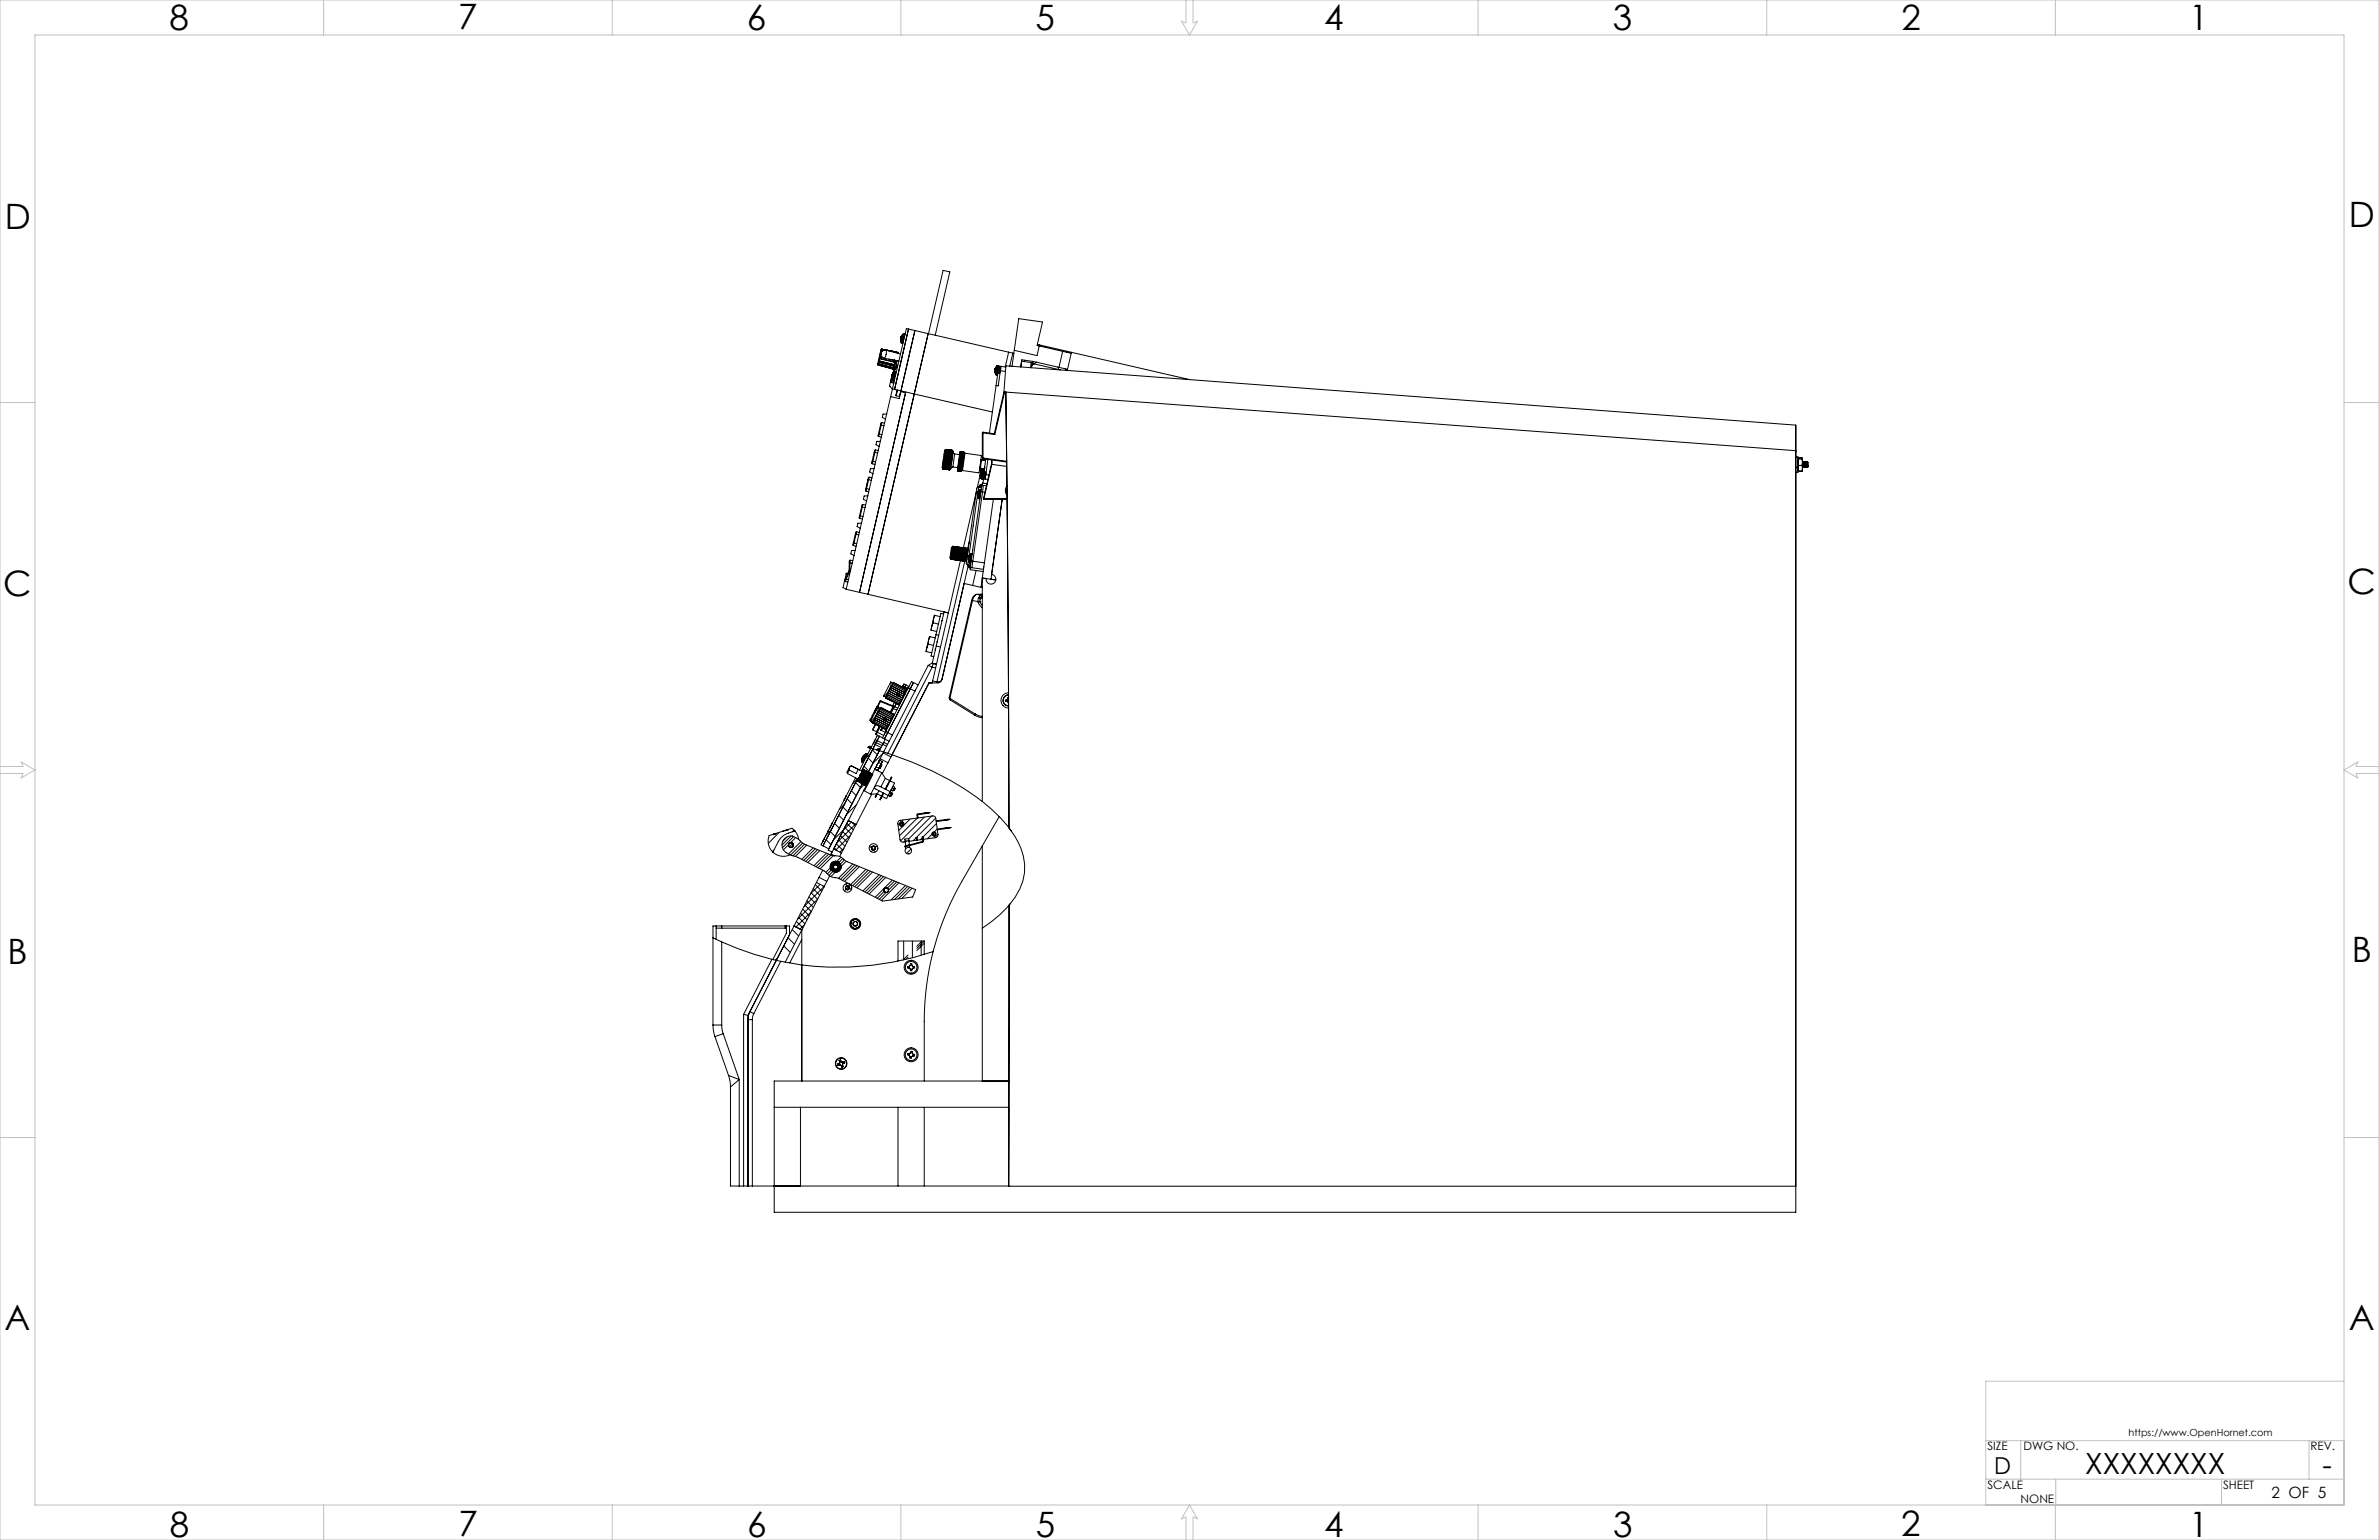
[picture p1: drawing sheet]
<svg xmlns="http://www.w3.org/2000/svg" width="864mm" height="559mm" viewBox="0 0 864 559" stroke-linecap="round" stroke-linejoin="round" font-family="sans-serif">
<defs><g id="words">
<g font-size="12.7" fill="#010000">
<text x="61.6" y="10.9">8</text>
<text x="166.4" y="10.6">7</text>
<text x="271.1" y="10.9">6</text>
<text x="375.9" y="10.9">5</text>
<text x="480.7" y="10.9">4</text>
<text x="585.5" y="10.9">3</text>
<text x="690.2" y="11">2</text>
<text x="794.7" y="10.9">1</text>
<text x="1.8" y="83">D</text>
<text x="852.6" y="82.4">D</text>
<text x="852.2" y="215.7">C</text>
<text x="1.1" y="216.3">C</text>
<text x="2.7" y="349.7">B</text>
<text x="853.7" y="349.1">B</text>
<text x="1.6" y="482.7">A</text>
<text x="852.6" y="482.5">A</text>
<text x="61.7" y="557.6">8</text>
<text x="166.4" y="557.2">7</text>
<text x="271.2" y="557.6">6</text>
<text x="376" y="557.6">5</text>
<text x="480.7" y="557.6">4</text>
<text x="585.6" y="557.6">3</text>
<text x="690.1" y="557.2">2</text>
<text x="794.7" y="557.6">1</text>
</g>
<g font-size="10.6" fill="#010000">
<text x="757" y="534.8">XXXXXXXX</text>
<text x="843.1" y="535.3">-</text>
</g>
<text font-size="8.5" fill="#010000" x="723.9" y="534.7">D</text>
<text font-size="5.6" fill="#010000" x="824.6" y="543.6">2 OF 5</text>
<g font-size="4.2" fill="#010000">
<text x="721.5" y="526.2">SIZE</text>
<text x="734.5" y="526.2">DWG NO.</text>
<text x="838.7" y="526.1">REV.</text>
<text x="721.5" y="540.3">SCALE</text>
<text x="733.5" y="545.3">NONE</text>
<text x="807" y="540.3">SHEET</text>
</g>
<text font-size="3.5" fill="#010000" x="772.7" y="521.2">https://www.OpenHornet.com</text>
</g></defs>
<g fill="none" stroke="#c0c0c0" stroke-width=".36">
<path d="M0 0h863.6v558.8h-863.6zM12.7 12.7h838.2v533.4h-838.2zM117.5 0v12.7M222.3 0v12.7M327 0v12.7M430.5 0v8.3l-1.6-.7 2.9 5.1 2.9-5.1-1.6 .7v-8.3M536.6 0v12.7M641.4 0v12.7M746.1 0v12.7M0 146.1h12.7M850.9 146.1h12.7M0 278.1h8.3l-.7-1.6 5.1 2.9-5.1 2.9 .7-1.6h-8.3"/>
<path d="M863.6 278.1h-8.3l.7-1.6-5.1 2.9 5.1 2.9-.7-1.6h8.3M0 412.8h12.7M850.9 412.8h12.7M850.9 501.2h-130v44.9h130M720.9 536.7h130M720.9 522.8h130M733.6 522.8v13.9M746.3 536.7v9.4M806.5 536.7v9.4M838.2 522.8v13.9M117.5 546.1v12.7M222.3 546.1v12.7"/>
<path d="M327 546.1v12.7M430.5 558.8v-8.3l-1.6 .7 2.9-5.1 2.9 5.1-1.6-.7v8.3M536.6 546.1v12.7M641.4 546.1v12.7M746.1 546.1v12.7"/>
</g>
<g fill="none" stroke="#000" stroke-width=".36">
<path d="M329.8 119.4l-5.1 21.9M332.1 119.9l-5.1 22.2M318.8 132.4v.1M318.8 132.5l5.2 1.4M318.8 132.3v.1M318.8 132.3l5.3 1.4M318.8 132.3h.1M318.9 132.3h-.1M318.9 132.3l5 1.3M318.9 132l-.1 .3M318.9 132h.1M318.9 132l5.2 1.4"/>
<path d="M318.9 132v.3M318.9 132l5.1 1.4M319 131.5l-.1 .5M319 131.5l5.3 1.3M319 131.5h.1M319.1 131.4l-.1 .1M319.1 131.4l5 1.3M319.1 130.9l5.3 1.4M319.1 130.9l.1 .1M319.1 130.9l-.1 .6M319.1 130.9h.1M319.2 131l-.1 .4"/>
<path d="M319.2 131l5 1.3M319.3 130.2l-.2 .7M319.3 130.2l5.3 1.2M319.3 130.2h.1M319.4 130.1l5.1 1.2M319.4 130.1l-.1 .1M319.5 129.5v.1M319.5 129.5l.9 .2M319.5 129.4l-.2 .8M319.5 129.4v.1M319.5 129.6l-.1 .5M319.5 129.6l1.1 .2"/>
<path d="M319.6 128.7l-.1 .7M319.7 128.7h-.1M319.7 128.7h.1M319.7 128.6v.1M319.7 128.6h.1M319.8 128v.2M319.8 128l.1 .1M319.8 128l-.2 .7M319.8 128h.1M319.8 128.2l-.1 .4M319.8 128.2h.1M319.9 127.4l-.1 .6"/>
<path d="M319.9 127.4h.1M319.9 127.4l.3 .1M320 127.4h.1M320 126.8l-1.4 5.3 .2 .3M320 127.4h.3M320 127.4h-.1M320 127l-.1 .4M320 127h.1M320 127l.1 .1M320 127l.7 .2M320 126.7v.1M320.1 127.1l-.1 .3"/>
<path d="M320.1 127.1l.5 .1M320.1 126.7l-.1 .3M320.1 126.7l-.1 .1M320.1 126.7l-.2 .1M320.1 126.7l5.3 1.1M320.1 126.7h.1M320.1 126.7l6 1.1-.1 .4M320.1 126.7l5.2 1M321.7 127.1a1.51 1.51 0 0 0-1.8 1.1 1.51 1.51 0 0 0 1.1 1.8M321.7 127a3.7 3.7 0 0 1-.7 3l5.3 1M321.7 127l5.2 1.5M322.7 130.3l1.9 .5"/>
<path d="M323.4 138.3l.2 .5M323.4 138.3l.2 .2M323.6 138.8l.8 .2M323.6 138.5v.3M323.6 138.5l.9 .2M323.8 136.8l.2 1.2M323.8 136.8h.1M323.8 136.8l.1 .1M323.8 137.5l-.2 1M323.8 136.6v.2M323.8 136.6h.1M323.8 136.3v.1"/>
<path d="M323.8 136.1h.1M323.8 136.1l-.9 3.9M323.8 136.4v.2M323.8 136.4h.1M323.9 136.3l-.1 .1M323.9 136.3h.1M323.9 136.4h.1M323.9 136.4l.1 .4M323.9 136.2v.2M323.9 136.2h.1M323.9 133.5v.1M323.9 133.5h.1"/>
<path d="M323.9 133.6l.2 .1M323.9 135.9l.1 .1M323.9 135.9l-.5 2.4M323.9 133.4v.1M323.9 135.8v.1M324 136.8l-.1 .3-.1-.3M324 136l-.1 .2M324 136h.1M324 135.8h.1M324 133.4v.1M324 138l.1 .1M324 133.5v.1"/>
<path d="M324 133.4h.1M324 133.6l.1 .1M324 133.6h-.1M324 133.5h.1M324 133.9h.1M324 135.7v.1M324 135.7h.1M324 135.7l.3-.4-.3 .7M324 133.9l.4 .1M324.1 133.4l-.1 .1M324.1 132.5v.2M324.1 132.5l.1 .1"/>
<path d="M324.1 132.7l.2 .1M324.1 138.1l.3 .1M324.1 135.2l-.3 .9M324.1 133.4v.3M324.1 133.4h.1M324.2 132.3l-.1 .2M324.2 132.3l.1 .1M324.2 132.3h.1M324.2 132.6l.1 .2M324.2 132.6l-.1 .1M324.2 132.6h.1M324.3 132.4l-.1 .2"/>
<path d="M324.3 135l-.4 .8M324.3 132.4h.1M324.3 134.9v.1M324.4 134.6v.2M324.4 134.6h.1M324.4 132.3l-.1 .5M324.4 132.3l-.1 .1M324.4 132.3h-.2M324.5 133.6l-.1 1M324.5 131.1v.2M324.5 133.6h.1M324.5 131.3l.1 .1"/>
<path d="M324.5 130.9v.2M324.5 130.9l.1 .1M324.6 134.9l-.1 .1M324.6 134.9h-.3M324.6 134.9h.1M324.6 131.2v.2M324.6 131.2l-.1 .1M324.6 131.1v.1M324.6 131.1h-.1M324.6 130.8l-.1 .1M324.6 130.8v.1M324.6 131v.1"/>
<path d="M324.6 130.9v.1M324.6 130.7h.2M324.7 138l-.3 .2M324.7 134.8l-.7 1M324.7 134.8l-.7 3.2M324.8 130.7l-.2 .7M324.8 130.7l-.2 .2M324.8 130.7l-.2 .1M324.9 134.8h-.2M324.9 134.8l-.8 3.3M324.9 134.8h.3M325 133v.2"/>
<path d="M325 131.2l-.5 2.4M325 131.2h.1M325.1 133.4l-.3-.3 .3 .5M325.1 133.3l-.4-.7v1.7M325.1 133.3v.2M325.2 131.2l-.1-.2-.1 .2M325.2 131.2l.1 2M325.2 134.8l.2 .3M325.2 134.8l-.8 3.4M325.2 130.8l-.2 .4M325.3 127.7h.1M325.3 133.2h.1"/>
<path d="M325.4 135h.1M325.4 127.7l-.1 .1M325.4 127.8h.1M325.4 127.7h.1M325.5 127.7h.1M325.4 130.8l.1 .2M325.5 131l-.3 .2M325.5 131l.1 2M325.5 131l.8 .2M325.5 127.7h-.2M325.5 127.7l-.1 .1M325.6 133.1l-1.3 1.8"/>
<path d="M325.6 133.1l-1 1.8M325.6 133v.1M325.6 133l-.3 .2M326.9 123.2l.2 1.2M326.9 123.2h.1M326.9 123.1v.2M326.9 123.1h.1M326.9 123.1l.1 .1M327 122.8l-.1 .3M327 122.8h.1M327 122.7v.1M327 122.7h.1"/>
<path d="M327 122.6v.1M327 122.8v.6l-.1-.2M327 122.6h.1M327 122.5h.1M327.1 122.2h.1M327.1 124.4l.2 .1M327.1 122.3l-.1 .2M327.1 122.1h.1M327.2 122.1l-.1 .1M327.2 122l.2-.3-.3 .6M327.2 122v.1M327.2 122l.1 .1"/>
<path d="M327.3 124.5l.3 .1M327.8 124.4l-.2 .2M327.9 121.2l-.7 .9M327.9 121.2l-.8 3.2M328.1 121.2h-.2M328.1 121.2l-.8 3.3M328.1 121.2h.2M328.2 122.9h.1M328.3 121.2l.2 .3M328.3 121.2l-.7 3.4M328.5 121.5h.1M328.6 121.1h.1"/>
<path d="M328.6 120.9h.1M336.9 121.1l-21.8 94.6M337.1 121.1l5.3-23 2.4 .6-5.3 22.9M361.1 134.7l.4 1.2M361.1 134.7h.1M361.1 134.7h.2M361.1 134.7v.1M361.1 134.8h.1M361.1 134.8h.2M361.1 134.8l.1 .4 .1-.4M361.2 134.5v.2M361.2 134.3v.2"/>
<path d="M361.2 134.3h.1M361.2 134.5h.1M361.2 134.5l.1 .3M361.2 134.2h.1M361.3 133.7l.1 .1M361.3 133.7h.1M361.3 133.6l.2-.3v.4M361.3 133.6v.1M361.5 135.9l.1 .1M361.5 133.7l-.3 .5M361.6 136l.3 .1M361.9 132.7l-.6 1"/>
<path d="M361.9 132.7l-.4 3.2M362.1 132.6l-.2 .1M362.1 132.6l-.5 3.4M362.1 132.6l.3 .1M362.2 135.9l-.3 .2M362.2 135.9l-3 21.2M362.3 135.1l.1 .2M362.4 135.3h.1M362.4 132.7l.2 .2M362.4 132.7l-.5 3.4M362.4 133.8h.1M362.5 133.8l-.1 1.5"/>
<path d="M362.5 133.6l.1 1.5M362.6 132.9l-.4 3M362.6 132.9l2.5 .3M362.6 133.8h.1M362.6 135.1h.1M362.6 135.1l-.2 .2M362.6 133.8v1.3M362.6 135.1l.1 .2M362.8 135.3l.1 .1M362.8 133.6v.2M362.8 133.6l-.2 .2M362.8 133.6h.1"/>
<path d="M362.8 133.8v1.5M362.8 133.8h.1M362.8 133.6l.1 .2M362.9 133.6l.1 .3M362.9 133.8l-.1 1.6 .2-.3M363 133.9h.1M363 133.9v1.2M363 135.1h.1M363 135.1l.1 .1M363.1 134.5l-.7 5.5-.8-.1M363.1 134.5l1.9 .3M363.2 133.7v.2"/>
<path d="M363.2 133.6l-.2 .3M363.2 133.6l.1 .1M363.2 133.9v.3M363.2 133.9h.1M363.2 133.7h.1M363.4 132.9l-.3 1.6M366.1 127.8l1.5 .3M366.1 127.8l-37.1-8.6-5 21.9M366.1 127.8l-1.2 5.4M367.6 128.1l.4 .1M367.6 128.1l-1 4.8M370.8 131.1l3.5 .5-.2 1.8"/>
<path d="M371.9 130.7l-.1 .5M374.8 131.1l-.3 2.3M375.1 131.2l-4.2-.6-.3 2.5M375.1 131.2l12.4 2.8M375.1 131.2l-.3 1.2M375.4 132l9.5 2.2M376.2 131.4l-1.6 1.2M376.6 125l1.5 .3M377.3 125.2l-.9 3.8-8.2-1.9M378.1 125.3l1.5 .4M378.1 125.3l-.1 .4M379.6 125.7l7.8 1.8"/>
<path d="M379.6 125.7l-.1 .4M384.1 133.2l.1 1M385.8 127.5l-1.4 5.8M386.7 133.8l.4 .6M387.4 127.5l1.5 .3M387.4 127.5l-.1 .4M388.9 128.2l-12.4-2.8 1.9-8.6-8.6-1.2-2.4 17.3M388.9 127.8l43 10M388.9 127.8l-1.5 6.6M318.9 157.4l.2 .1M318.9 157.4l-.2 .7 .2 .3M318.9 158.4l1 .2"/>
<path d="M319.1 157.5l-.2 .9M319.1 157.5l1 .2M319.6 154.2l.3 .1M319.6 154.2l-.7 3.2M319.9 154.3l-.8 3.2M319.9 154.3l1 .2M320.1 153.4l-.2 .9M320.1 153.4l-.3 .1-.2 .7M320.1 153.4l1 .2M321.9 150.2l-1.4 .1-.2 1.2 1.1 .6M322.9 140l1 1.2M322.9 140.1l.2 .2"/>
<path d="M323.3 143.9l-3.7 16.2M324 141.1l-.7 2.8M324 141.1l36.2 8.4M325.3 143.6l1.2 .3M325.7 141.5l-.4 2.1M325.8 141.6l-.5 2M326.6 143.8l-.1 .1M327 141.8l-.5 2.1M327 142.1l-.6 2.5-3.1-.7M327 142.1l1.7 .4M328.8 142.2l-16.8 72.7M356.6 157v9.2"/>
<path d="M356.6 157l.2 .1M356.8 156.8l-.2 .2M356.8 156.8v.3M356.8 156.8l4.1 .6M356.8 157.1v9.1M356.8 157.1l4.3 .6M360.9 157.4l.2 .3M364.4 142.5l.3-.2-.1 .2M364.4 142.5l-3.5 14.9M364.4 142.5h.2M364.6 142.5l-3.5 15.2M364.6 142.5h.5"/>
<path d="M365.1 142.6l.7 68.7 .5 89.1M365.1 142.3l-.7-.1 .7-9.5 286.8 21.6M365.1 142.3l.8 79.3 .4 78.8M365.1 142.3l286.8 21.2v266.9h-285.7M365.1 142.3v.3M651.9 154.3v9.5M314.3 177.2l.3 .1M314.3 177.2l-.1 .7 .2 .3M314.4 178.2l1 .2M314.6 177.3l-.2 .9M314.6 177.3l1 .2M315 179.9l-1.3 .1-.3 1.2 1.2 .6"/>
<path d="M315.1 174l.2 .1M315.1 174l-.8 3.2M315.3 174.1l-.7 3.2M315.3 174.1l1 .2M315.5 173.2l-.2 .9M315.5 173.2l-.3 .1-.1 .7M315.5 173.2l1 .2M316.6 167.3l.3 .1M316.6 167.3l-.1 .7 .2 .3M316.7 168.3l.9 .2M316.9 167.4l-.2 .9M316.9 167.4l.9 .2"/>
<path d="M317.3 170l-1.3 .1-.3 1.2 1.2 .6M317.4 164.1l.2 .1M317.4 164.1l-.8 3.2M317.6 164.2l-.7 3.2M317.6 164.2l1 .2M317.8 163.3l-.2 .9M317.8 163.3l-.3 .1-.1 .7M317.8 163.3l1 .2M319.6 160.1l-1.3 .1-.3 1.2 1.1 .6M319.6 160.1l-12.4 53.7M342.2 168h.1M342.3 169.7l.1 .1"/>
<path d="M342.3 167.4h.1M342.3 170.1h.1M342.3 170.1l2.4 .3M342.3 170v.1M342.4 170l2.3 .4M342.4 170h-.1M342.4 170h.1M342.4 169.9l2.3 .4M342.4 169.9h.1M342.4 169.8v.1M342.4 169.8l2.4 .4M342.4 169.8h.1"/>
<path d="M342.4 166.9h.1M342.4 169.8l2.4 .3M342.4 169.7v.1M342.4 169.7l2.4 .3M342.4 169.7h.1M342.4 169.6l2.4 .3M342.4 169.6v.1M342.4 169.5v.1M342.4 169.5l2.4 .3M342.4 169.5h.1M342.4 169.4l2.4 .4M342.4 169.4v.1"/>
<path d="M342.4 169.3v.1M342.4 169.3l2.4 .4M342.4 169.3h.1M342.5 169.2l2.3 .4M342.5 169.2l-.1 .1M342.5 169.1v.1M342.5 169.1h.1M342.5 169.1l2.4 .3M342.5 169l2.4 .3M342.5 169v.1M342.5 168.9v.1M342.5 168.9l2.4 .3"/>
<path d="M342.5 168.9h.1M342.5 167.9h.1M342.5 167.9l.1 .2M342.5 167.9l2.7 .4M342.5 168.8l2.4 .3M342.5 168.8v.1M342.5 168.6v.2M342.5 168.6h.1M342.5 168.6l2.4 .3M342.6 167.6l2.6 .4M342.6 167.6l.1 .2M342.6 168.5l2.4 .3"/>
<path d="M342.6 168.5l-.1 .1M342.6 168.3v.2M342.6 168.3l2.4 .4M342.6 168.3h.1M342.6 167.4l2.6 .3M342.6 167.4l.1 .1M342.6 168.2l2.4 .4M342.6 168.2v.1M342.6 168.1v.1M342.6 168.1l2.4 .3M342.6 168.1h.1M342.6 167.1h.2"/>
<path d="M342.6 167.1l2.7 .3M342.6 167.9h.1M342.7 165h.1M342.7 167.8l-.1 .1M342.7 167.8l2.4 .3M342.7 167.8h.1M342.7 166.7l2.6 .4M342.7 166.7l.1 .1M342.7 167.6h-.1M342.7 167.6h.1M342.7 167.5v.1M342.7 167.5h.1"/>
<path d="M342.7 167.5l2.4 .3M342.7 166.4l.1 .1M342.7 166.4l2.7 .4M342.7 167.3h.1M342.7 167.3l-.1 .1M342.8 167.1l-.1 .2M342.8 167.1l2.3 .4M342.8 167.1h.1M342.8 166.1l.1 .1M342.8 166.1l2.6 .4M342.8 167l-.2 .1M342.8 167l2.4 .4"/>
<path d="M342.8 167h.1M342.8 166.8h.1M342.8 166.8v.2M342.8 166.8l2.4 .4M342.8 165.8l.1 .1M342.8 165.8l2.7 .4M342.8 166.7h-.1M342.8 166.7h.1M342.8 166.5v.2M342.8 166.5l2.4 .4M342.8 166.5h.1M342.9 165.5l.1 .1"/>
<path d="M342.9 165.5l2.6 .4M342.9 166.4l2.3 .3M342.9 166.4h-.2M342.9 166.4h.1M342.9 166.2v.2M342.9 166.2h.1M342.9 165.3h.1M342.9 165.3l2.6 .3M342.9 166.1l2.4 .3M342.9 166.1h-.1M342.9 166.1h.1M342.9 165.9v.2"/>
<path d="M342.9 165.9l2.4 .3M342.9 165.9h.1M342.9 165.8l2.4 .3M342.9 165.8h-.1M342.9 165.8h.1M343 165.6l-.1 .2M343 165.6h.1M343 165.5l2.4 .3M343 165.5h-.1M343 165.5h.1M343 165.3v.2M343 165.3h.1"/>
<path d="M343 165.2l-.1 .1M343 165.2l2.4 .3M343 165.2h.1M343.1 165l-.1 .2M343.1 165l2.3 .3M343.1 164.9v.1M343.1 164.9h.1M343.1 164.9l2.4 .3M343.1 164.7v.2M343.1 164.7l2.4 .4M343.1 164.6v.1M343.1 164.6h.1"/>
<path d="M343.1 164.6l2.4 .3M343.1 164.5v.1M343.1 164.5l2.4 .3M343.1 164.4l2.4 .3M343.1 164.4v.1M343.1 164.4h.1M343.2 164.2l-.1 .2M343.2 164.2l2.4 .3M343.2 164.1v.1M343.2 164.1l2.4 .4M343.2 164.1h.1M343.2 164v.1"/>
<path d="M343.2 164l2.4 .3M343.2 163.9l2.4 .3M343.2 163.9v.1M343.2 163.9h.1M343.2 163.7v.2M343.2 163.7h.1M343.2 163.7l2.4 .4M343.3 163.5l-.1 .2M343.3 163.5l2.3 .4M343.3 163.5h.1M343.3 163.5l2.4 .3M343.3 163.4l2.4 .3"/>
<path d="M343.3 163.4v.1M343.3 163.4h.1M343.3 163.3l2.4 .4M343.3 163.3h.1M343.3 163.2v.1M343.3 163.2l2.4 .4M343.3 163.2h.1M343.3 163.1h.1M343.3 163.1l-.4 .3-.2 1.7-.7 4.6 .3 .4M343.3 163.1l2.4 .3M344.7 170.5h.1M344.7 170.4h.1"/>
<path d="M344.7 170.3h.1M344.8 170.2h.1M344.8 170.1v.1M344.8 170v.1M344.8 170h.1M344.8 169.8v.1M344.8 169.8h.1M344.8 169.7v.1M344.8 169.7h.1M344.8 169.6v.1M344.9 169.4l-.1 .2M344.9 169.4h.1"/>
<path d="M344.9 170.3l-.2 .1M344.9 169.3v.1M344.9 170.2l-.2 .1M344.9 169.2v.1M344.9 169.2h.1M344.9 169.1v.1M344.9 169.9l-.1 .1M344.9 168.9v.2M344.9 168.9h.1M345 168.8l-.1 .1M345 168.7v.1M345 168.7h.1"/>
<path d="M345 168.6v.1M345 168.4v.2M345 168.4h.1M345 168.3h.1M345 168.3h.2M345.1 168.1l-.1 .2M345.1 168.1h.1M345.1 168h.1M345.1 167.8v.2M345.1 167.8h.1M345.1 167.7h.1M345.1 167.5v.2"/>
<path d="M345.1 167.5h.1M345.2 168.3l-.2 .1M345.2 167.4h.1M345.2 167.2v.2M345.2 167.2h.1M345.2 168l-.1 .1M345.2 167l.1 .1M345.2 167h.1M345.2 166.9v.1M345.2 166.8v.1M345.2 167.7l-.1 .1M345.2 166.7l.2 .1"/>
<path d="M345.2 166.7h.1M345.3 166.5l-.1 .2M345.3 166.5h.1M345.3 167.4l-.2 .1M345.3 166.4l.1 .1M345.3 166.4h.1M345.3 166.2v.2M345.3 166.2h.1M345.3 167.1l-.1 .1M345.3 166.1l.2 .1M345.3 166.1h.1M345.4 165.9l-.1 .2"/>
<path d="M345.4 165.9h.1M345.4 166.8h-.2M345.4 165.8l.1 .1M345.4 165.8h.1M345.4 165.6v.2M345.4 165.6h.1M345.4 166.5h-.1M345.4 165.5l.1 .1M345.4 165.5h.1M345.4 165.3v.2M345.5 166.2h-.2M345.5 165.2l-.1 .1"/>
<path d="M345.5 165.2h.1M345.5 165.1v.1M345.5 165.9h-.1M345.5 164.9v.2M345.5 164.9h.1M345.5 164.8v.1M345.5 164.7v.1M345.5 164.7h.1M345.6 164.5l-.1 .2M345.6 164.5h.1M345.6 164.3v.2M345.6 164.2v.1"/>
<path d="M345.6 164.2h.1M345.6 164.1l.1 .1M345.6 164.1v.1M345.6 164h.1M345.6 163.9v.1M345.6 163.9l.2 .1M345.6 163.9h.1M345.7 163.8l-.1 .1M345.7 163.7v.1M345.7 163.7h.1M345.7 163.7l.1 .1M345.7 163.6h.1"/>
<path d="M345.7 163.6l.1 .1M345.7 163.5h.1M345.7 163.5l.1 .1M345.7 163.4h.1M345.7 163.4l.1 .2M345.7 163.4v.1M345.7 163.4l.3 .6-.8 6.2-.5 .3M345.9 169.4l-.5 .2-.2 .4M345.9 169.4l1.8 .3M346 164l.1 .5 .5 .2M346.6 164.7l-.7 4.7M346.6 164.7l1.7 .3"/>
<path d="M347.6 170.8l.1 .1M347.7 170.5l.1 .1M347.7 170.2l.1 .1M347.7 170.9l1.1 .2M347.7 170.9h.1M347.7 170.8v.1M347.7 170.8l1.1 .2M347.8 170.8l-.1 .1M347.8 170.8h.1M347.8 170.7v.1M347.8 170.7l1 .2M347.8 170.7h.1"/>
<path d="M347.8 170.6l1.1 .2M347.8 170.5v.1M347.8 170.5l1.1 .2M347.8 170.5h.1M347.8 170.5l1.1 .1M347.8 170.4v.1M347.8 170.4h.1M347.8 170.4l1.1 .1M347.8 170.3l1.1 .2M347.8 170.2v.1M347.8 170.2l1.1 .1M347.8 170.2h.1"/>
<path d="M347.9 170.1l-.1 .1M347.9 170.1l1 .2M347.9 170v.1M347.9 170l1 .1M347.9 170h.1M347.9 169.9v.1M347.9 169.9l1 .2M347.9 169.8v.1M347.9 169.8l1.1 .1M347.9 168.9l.1 .1M347.9 168.9l1.3 .1M347.9 169.8h.1"/>
<path d="M347.9 169.7l1.1 .1M347.9 169.7v.1M347.9 169.5v.2M347.9 169.5l1.1 .2M347.9 169.5h.1M347.9 168.6h.2M347.9 168.6l.2 .1M347.9 168.6l1.4 .2M347.9 169.4v.1M347.9 169.4l1.1 .2M348 169.3l-.1 .1M348 169.3l1 .1"/>
<path d="M348 169.3h.1M348 168.3l.1 .1M348 168.3l1.3 .2M348 169.2v.1M348 169.2l1.1 .1M348 169v.2M348 169l1.1 .1M348 169h.1M348 168l.1 .1M348 168l1.3 .2M348.1 168.7l-.2 .2M348.1 168.7l1 .1"/>
<path d="M348.1 168.7h.1M348.1 167.7l.1 .1M348.1 167.7l1.3 .2M348.1 168.6h.1M348.1 168.4v.2M348.1 168.4h.1M348.1 168.4l1.1 .1M348.1 167.4l.1 .1M348.1 167.4l1.3 .2M348.1 168.3h-.1M348.1 168.3h.1M348.1 168.1v.2"/>
<path d="M348.1 168.1l1.1 .1M348.1 168.1h.1M348.2 167.1h.1M348.2 167.1l1.3 .2M348.2 168h.1M348.2 168h-.2M348.2 168l1 .1M348.2 167.8v.2M348.2 167.8l1 .1M348.2 167.8h.1M348.2 166.8h.1M348.2 166.8l1.3 .2"/>
<path d="M348.2 167.7h-.1M348.2 167.7h.1M348.2 167.5v.2M348.2 167.5l1.1 .1M348.2 167.5h.1M348.2 166.5h.2M348.2 166.5l1.4 .2M348.2 167.3h.1M348.2 167.3l-.1 .1M348.2 167.3l1.1 .2M348.3 167.1l-.1 .2M348.3 167.1h.1"/>
<path d="M348.3 166.2h.1M348.3 166.2l1.3 .2M348.3 167l-.1 .1M348.3 167l1.1 .2M348.3 167h.1M348.3 166.8v.2M348.3 166.8l1.1 .2M348.3 166.8h.1M348.3 165.9h.1M348.3 165.9l1.3 .2M348.3 166.7l-.1 .1M348.3 166.7h.1"/>
<path d="M348.3 166.7l1.1 .2M348.4 166.5l-.1 .2M348.4 166.5h.1M348.4 166.4l-.2 .1M348.4 166.4l1 .1M348.4 166.4h.1M348.4 166.2v.2M348.4 166.2h.1M348.4 166.1l-.1 .1M348.4 166.1h.1M348.4 166.1l1.1 .1M348.4 165.9h.1"/>
<path d="M348.4 165.9v.2M348.5 165.8l1 .2M348.5 165.8l-.2 .1M348.5 165.8h.1M348.5 165.6v.2M348.5 165.6l1 .2M348.5 165.5v.1M348.5 165.5h.1M348.5 165.5l1.1 .2M348.5 165.4v.1M348.5 165.4l1.1 .1M348.5 165.3v.1"/>
<path d="M348.5 165.3h.1M348.5 165.3l1.1 .1M348.6 165.1l-.1 .2M348.6 165.1l1 .2M348.6 165l1 .2M348.6 165v.1M348.6 165h.1M348.6 164.9v.1M348.6 164.9l1.1 .1M348.6 164.8v.1M348.6 164.8h.1M348.6 164.8l1.1 .1"/>
<path d="M348.6 164.7v.1M348.6 164.7l1.1 .1M348.6 164.6v.1M348.6 164.6h.1M348.6 164.6l1.1 .1M348.6 164.5v.1M348.6 164.5l1.1 .1M348.7 164.4l-.2 .1M348.7 164.4h.1M348.7 164.3v.1M348.7 164.3l1 .1M348.7 164.2l1 .2"/>
<path d="M348.7 164.2l-.2 .2M348.7 164.2h.1M348.7 164.2l1.1 .1M348.7 164.1v.1M348.7 164.1h.1M348.7 164v.1M348.7 164l1.1 .3M348.7 164h.1M348.7 164l1.1 .1M348.7 163.9v.1M348.7 163.9h.1M348.7 163.9l1.1 .1"/>
<path d="M348.7 163.8v.1M348.7 163.8a5.1 5.1 0 0 0-.7 3.3l-.5 3.5 .2 .3M348.7 163.8h.1M348.7 163.8l1.1 .2M348.8 171h.1M348.8 171v.1M348.8 170.9v.1M348.8 170.9h.1M348.8 170.8v.1M348.8 170.8h.1M348.9 170.7v.1M348.9 170.7h.1"/>
<path d="M348.9 170.6v.1M348.9 170.5v.1M348.9 170.5h.1M348.9 170.3v.2M348.9 170.3h.1M348.9 170.1v.2M348.9 170.1h.1M349 170.9l-.2 .2M349 169.9l-.1 .2M349 169.9h.1M349 170.8l-.2 .1M349 169.8v.1"/>
<path d="M349 170.7l-.2 .1M349 169.7v.1M349 169.7h.1M349 169.6v.1M349 169.4v.2M349 169.4h.1M349.1 169.3l-.1 .1M349.1 169.1v.2M349.1 169.1h.1M349.1 170.8l-.3 .3M349.1 168.8l.1 .2M349.1 168.8h.1"/>
<path d="M349.1 168.7h.1M349.1 168.7l.2 .1M349.2 168.5l-.1 .2M349.2 168.5h.1M349.2 168.4h.1M349.2 168.4l.1 .1M349.2 168.2v.2M349.2 168.2h.1M349.2 169l-.1 .1M349.2 168.1h.1M349.2 168.1l.1 .1M349.2 167.9v.2"/>
<path d="M349.2 167.9h.1M349.3 168.8h-.2M349.3 167.8h.1M349.3 167.8l.1 .1M349.3 167.6v.2M349.3 167.6h.1M349.3 168.5h-.1M349.3 167.5h.1M349.3 167.5l.1 .1M349.3 167.3v.2M349.3 167.3h.1M349.3 168.2h-.1"/>
<path d="M349.4 167.2l.1 .1M349.4 167.2h.1M349.4 167v.2M349.4 167h.1M349.4 167.9h-.2M349.4 166.9l.1 .1M349.4 166.9h.1M349.4 170.7l-.3 .1M349.4 166.7v.2M349.4 166.7h.1M349.4 167.6h-.1M349.4 166.5l.2 .2"/>
<path d="M349.4 166.5h.1M349.5 166.4l-.1 .1M349.5 166.4h.1M349.5 167.3h-.2M349.5 166.2l.1 .2M349.5 166.2h.1M349.5 166.1h.1M349.5 166.1v.1M349.5 167h-.1M349.5 166l.1 .1M349.5 166h.1M349.5 165.8v.2"/>
<path d="M349.6 166.7h-.2M349.6 165.7l-.1 .1M349.6 165.7h.1M349.6 165.5v.2M349.6 165.4v.1M349.6 165.4h.1M349.6 165.3v.1M349.6 165.2v.1M349.6 165.2h.1M349.7 165l-.1 .2M349.7 164.9v.1M349.7 164.9h.1"/>
<path d="M349.7 164.8v.1M349.7 164.7v.1M349.7 164.7h.1M349.7 164.6v.1M349.7 164.5v.1M349.7 164.5h.1M349.7 164.4v.1M349.7 164.4h.1M349.8 164.3l-.1 .1M349.8 164.3l.1 .1M349.8 164.3h.1M349.8 164.2v.1"/>
<path d="M349.8 164.2l.1 .1M349.8 164.1h.1M349.8 164.1l.1 .1M349.8 164l.1 .2M349.8 164v.1M349.8 164h.1M349.8 164l.2 .3M350 164.3l.3 .2M350 164.3l-.9 6.5M350.3 164.5l6 .8-.7 5.2-.2 1.1-6-.9M350.3 164.5l-.9 6.2M354.4 178.5l-4.7 20.3"/>
<path d="M354.8 179.7l.3 1.1M354.8 179.7h.1M354.8 179.8l-3.1 22.1M354.8 179.7v.1M354.8 179.7l.2 .1M354.8 179.8l.1 .3 .1-.3M354.9 179.4l-.1 .3M354.9 179.2v.2M354.9 179.2h.1M354.9 179.4l-.1 .2M354.9 179.4h.1M354.9 179.4l.1 .4"/>
<path d="M354.9 179.1h.1M354.9 178.9v.2M354.9 178.7h.2M354.9 178.7h.1M355 178.7l-.1 .2M355 178.6l-.1 .1M355 178.6h.1M355 178.6l.2-.3-.1 .3M355.1 178.6l-.2 .3M355.3 176.7l-.7 .5-3.8 27.1 .5 .7M355.3 176.7l-.3 1.8M355.3 176.7l1 .2"/>
<path d="M355.3 176.7h.1M355.5 170.7l.8 .1M355.6 170v.2M355.6 177.6l-.7 1.1M355.6 177.6l-.5 3.2M355.6 170.2h.1M355.6 169.7v.1M355.7 169.8l.2 .2M355.7 169.4l.2 .5M355.8 177.6h-.2M355.8 177.6l-.5 3.4M355.8 177.6h.3"/>
<path d="M355.8 169.9l.1 .3M355.8 169.9l-.2 .3M355.8 172.5l.4 1.2M355.8 172.5h.1M355.8 172.5h.2M355.8 172.5v.1M355.8 175.9l-.5 .8M355.8 175.9l-.1 .9M355.8 172.6l.1 .3 .1-.3M355.8 172.6h.2M355.9 170l1.3 .4M355.9 172.1l-1.1 4.8"/>
<path d="M355.9 172.2v.3M355.9 172.2h.1M355.9 172v.2M355.9 172h.1M355.9 172.2l.1 .4M355.9 169.9v.1M355.9 169.9l1.4 .2M355.9 170.2h.1M355.9 166.7l.1 .3M355.9 171.7v.3M356 171.5h.1M356 171.7h-.1"/>
<path d="M356 171.4l.2-.3v.3M356 171.4v.1M356 171.4h.1M356 171.5v.2M356 175.9h-.2M356 175.9l-.1 .9M356 175.9h.3M356 170.1l-.1 .1M356.1 177.6l.1 .1M356.1 177.6l-.5 3.4M356.1 178.4l.6 .1M356.1 178.4l-3.6 25.2"/>
<path d="M356.2 173.7l.1 .1M356.2 170.1v.2M356.2 171.4l-.2 .3M356.2 170.8l-.1 .3M356.2 166.7v.3M356.2 170.3h.1M356.2 166.7l-.2 .3M356.2 166.7h.1M356.3 170.1v.1M356.3 166.7v.2M356.3 175.9l.2 .3M356.3 175.9l-.1 1"/>
<path d="M356.3 173.8h.3M356.3 166.9l-.4 3M356.3 166.9l-.3 .1M356.3 166.9l1.5 .2M356.4 170.1l-.1 .2M356.5 176.1h.1M356.5 170.1l.1 .2M356.5 166.8l.1 .1M356.5 170.3h.1M356.6 166.8l-.2 .1M356.6 166.8h.1M356.6 166.8v.1"/>
<path d="M356.6 166.2h.2M356.6 166.2l.2 .2M356.6 170.4l-.6 1.1M356.6 170.4l-.4 3.3M356.7 178.5l-3.6 25.1M356.7 178.5l.8 .1M356.7 170.2l-.1 .1M356.8 170.2l-.1 .2M356.8 170.2h.1M356.8 170.4h-.2M356.8 170.4l-.5 3.4M356.8 170.4h.3"/>
<path d="M356.8 170.2l.1 .1M356.8 166.4l8.6 1.2M356.8 166.2l8.6 1.2M356.8 166.2v.2M356.8 173.6l-.2 .2M356.8 173.6l1.8 .4M356.9 166.8l-.1 .2M356.9 166.8l.1 .2M356.9 166.8v.2M356.9 170.2h.1M357 172.8l.1 .2M357 170.2v.2"/>
<path d="M357 176.1l-.3 2.4M357 176.1l-.6 .4-.3 1.9M357 176.1l1.1 .2M357.1 173h.1M357.1 170.2l-.1 .2M357.1 170.4l.2 .3M357.1 170.4l-.5 3.4M357.1 173.7l-.3 1.6M357.1 171.2l.1 .1M357.1 171.5v1.5M357.2 166.5l-.2 .5M357.2 171.3l.1 .3"/>
<path d="M357.2 170.4l-.1-.2v.2M357.2 166.9v.1M357.2 170.4l-.1 .8 .4-1.8-.3 1.1M357.2 170.4h.1M357.2 166.9l-.1 .1M357.2 166.9h.1M357.2 166.9l.1 .1M357.3 170.7l-.5 2.9M357.3 171.5h.1M357.3 171.6v1.2M357.3 172.8h.1M357.3 172.8l-.2 .2"/>
<path d="M357.3 172.8l.1 .3M357.5 173.1h.1M357.5 171.3v.3M357.5 171.3l-.2 .2M357.5 171.3h.1M357.5 166.9v.2M357.5 171.6v1.5M357.5 171.6h.1M357.5 166.9l-.1 .2M357.5 166.9h.1M357.5 166.9l.1 .2M357.5 171.3l.1 .3"/>
<path d="M357.6 171.3l.1 .3M357.6 171.6l-.1 1.5M357.7 171.6v1.2M357.7 172.8v.1M357.7 172.9l-.2 .2M357.8 167l-.1 .1M357.8 166.6l.8 .1-.8 5.5M357.8 166.6l-.5 4.1M357.8 166.6h.1M357.8 172.2l-.2 1.6M357.8 172.2l1.2 .2M357.9 171.4v.2"/>
<path d="M357.9 171.4l-.2 .2M357.9 171.4h.1M357.9 171.6v.3M357.9 171.6h.1M358.3 175.5l-1.7-.2-.1 1M359.8 166.8l.3 .5-.1 1.2M359.9 166.9v1.6M359.9 168.5l-2.9 12.4M359.9 168.5h.1M360 168.5l-2.8 12.4M360 168.5h.1M360 168.5l5.4 .8"/>
<path d="M365.5 176.4l-.1 .2a2.78 2.78 0 0 0 .1 3.1M365.5 177.7l-.2 .9 .2 .3M651.8 167.5h.1M651.8 169.4l.2 .2M651.9 167.5v.1M651.9 163.8v276.1h-370.9v-47.6h85.2M651.9 165.8h.8v5.6h-.8M652.7 167.8v.1M652.7 168.5v.2M652.7 170.2l.1 .3M652.7 167.7l.2 1.2M652.7 167.7v2.2"/>
<path d="M652.7 169.9l.2 1M652.7 166.4l.2 .2M652.7 166.4v1.3M652.7 170.8l.2 .2h1.2l.2-.2M652.9 168.9l-.2 1M652.9 168.9h1.2M652.9 166.6l-.2 1.1M652.9 166.6h1.2M652.9 170.9h1.2M652.9 166.3l-.2 .1M652.9 166.3h1.2M652.9 166.1v.1"/>
<path d="M652.9 166.1v.2M652.9 166.1h1.2M654.1 168.9l.2 1M654.1 166.6l.2 1.1M654.1 166.3l.2 .1M654.1 166.1l.1 .2M654.3 169.5l.1 .1M654.3 167.5h.1M654.3 167.9l.1 1M654.3 167.7l-.2 1.2M654.3 167.7v2.2M654.3 169.9l-.2 1"/>
<path d="M654.3 166.4l-.2 .2M654.3 166.4v1.3M654.3 168.7v.2M654.3 168.9l.1 .7M654.3 168.9h.1M654.3 167.7l.1 .1M654.4 168.9l.1 .7M654.4 167.8l.2 1.6M654.4 167.8h.1M654.5 167.8l.1 1.5M654.5 167.6v.1M654.5 167.5l-.1 .1"/>
<path d="M654.5 167.5v.1M654.5 167.5h.1M654.5 169.5l.1 .1M654.6 169.4v.2M654.6 167.5l-.2 .3M654.6 167.5l.1 1.4M654.6 169.4h.1M654.6 169.4l-.1 .2M654.6 167.5h.1M654.6 169.4l-.2 .2M654.6 169.6h.1M654.6 169.4l.1 .2"/>
<path d="M654.6 169.3l.2 .3M654.7 167.5l.1 .3M654.7 167.5l.1 1.4M654.7 167.5v.1M654.7 168.9l.1 .7M654.7 168.9h.1M654.7 169.5v.1M654.8 168.9l.1 .7M654.8 167.8l.2 1.6M654.8 167.8h.1M654.8 169.6h.1M654.8 167.5h.1"/>
<path d="M654.8 167.8l.2-.3 .1 1.4M654.8 167.6l-.1 .1M654.8 167.8l.2 1.5M654.9 167.6v.1M654.9 167.5v.1M654.9 167.5h.1M654.9 169.5l.1 .1M655 169.4v.2M655 169.4h.1M655 169.4l-.1 .2M655 167.5h.1M655 169.6h.1"/>
<path d="M655 169.4l.1 .2M655 169.3l.2 .3M655 167.5l.2 .3M655 167.5l.2 1.4M655.1 168.9l.1 .7M655.1 168.9h.1M655.1 169.5v.1M655.2 168.9l.1 .7M655.2 167.8l.2 1.6M655.2 167.8h.1M655.2 169.6h.1M655.2 167.5l-.1 .2"/>
<path d="M655.2 167.5h.1M655.2 167.6h.1M655.2 167.8l.2 1.5M655.3 167.6v.1M655.3 167.5h.1M655.3 167.5v.1M655.3 169.5l.1 .1M655.4 169.4v.2M655.4 167.5l-.2 .3M655.4 167.5l.1 1.4M655.4 169.4h.1M655.4 169.4l-.1 .2"/>
<path d="M655.4 167.5h.1M655.4 169.6h.1M655.4 169.4l.1 .2M655.4 169.3l.2 .3M655.4 167.5l.2 .3M655.4 167.5l.2 1.4M655.5 167.5v.1M655.5 168.9l.1 .7M655.5 168.9h.1M655.5 169.5v.1M655.6 168.9v.7M655.6 167.8l.2 1.6"/>
<path d="M655.6 167.8l.2 1.5M655.6 169.6h.1M655.6 167.5l-.1 .2M655.6 167.5h.1M655.6 167.6h.1M655.7 167.6v.1M655.7 167.5v.1M655.7 167.5h.1M655.7 169.5l.1 .1M655.8 169.4v.2M655.8 167.5l-.2 .3M655.8 167.5l.1 1.4"/>
<path d="M655.8 169.4h.1M655.8 169.4l-.2 .2M655.8 167.5h.1M655.8 169.4l-.1 .2M655.8 169.6h.3M655.8 169.4l.1 .1M655.8 167.5l.2 .3M655.8 167.5l.2 1.4M655.8 167.5l.1 .1M655.9 168.9l.1 .7-.2-.3M655.9 168.9h.1M656 168.9v.7"/>
<path d="M656 167.8l.2 1.6M656 167.8h.1M656 167.5l-.1 .2M656 167.5l.1 .3M656 167.8l.2 1M656.1 167.5v.1M656.1 167.5h.1M656.1 167.5v.2M656.1 167.6h.1M656.1 169.5h.1M656.1 167.6l-.1 .2M656.1 169.4l.1 .1"/>
<path d="M656.1 167.6l.1 1.3M656.2 167.6v1.9M656.2 168.8v.5M656.2 168.8v.1M656.2 169.4h.1M656.2 169.4l-.2 .2M656.2 168.9v.5M309.8 197l.2 .1M309.8 197l-.2 .7 .2 .3M309.8 198l1 .2M310 197.1l-.2 .9M310 197.1l1 .2"/>
<path d="M310.4 199.7l-1.3 .1-.3 1.2 1.2 .6M310.5 193.8l.2 .1M310.5 193.8l-.7 3.2M310.7 193.9l-.7 3.2M310.7 193.9l1 .2M311 193l-.3 .9M311 193l-.3 .1-.2 .7M311 193l.9 .2M312 187.1l.3 .1M312 187.1l-.1 .7 .2 .3M312.1 188.1l1 .2M312.3 187.2l-.2 .9"/>
<path d="M312.3 187.2l1 .2M312.7 189.8l-1.3 .1-.3 1.2 1.2 .6M312.8 183.9l.2 .1M312.8 183.9l-.8 3.2M313 184l-.7 3.2M313 184l1 .2M313.2 183.1l-.2 .9M313.2 183.1l-.2 .1-.2 .7M313.2 183.1l1 .2M345.6 199.7v.4M345.6 199.7l5.3 .8M345.6 199.7h.1"/>
<path d="M345.6 199.6v.1M345.6 199.6l5.3 .8M345.7 199.3l-.1 .3M345.7 199.3l2.7 .4M345.7 199.3h.1M345.7 199.2v.1M345.7 199.2l2.5 .4M345.7 199v.2M345.7 199l2.4 .3M345.7 198.9v.1M345.7 198.9l2.5 .3M345.8 198.7l-.1 .2"/>
<path d="M345.8 198.7l2.5 .3M345.8 198.6v.1M345.8 198.6l2.7 .4M345.8 198.4v.2M345.8 198.4h.1M345.8 198.4l5.3 .7M345.8 198.3l-.6 4.6M345.8 198.3a4.3 4.3 0 0 0-.8 3.1l-.2 1 .4 .5M345.8 198.3l5.3 .7M345.8 198.3v.1M345.8 198.3h.1M348.1 199.3l.1 .3"/>
<path d="M348.2 199.2l-.1 .1M348.2 199.6l.2 .1M348.3 199l-.1 .2M348.3 199.5l.6-.2 .5 .3M348.4 199.7l1 .1M348.5 199h-.2M348.5 199l1 .1M348.5 199.7l.2 .2M348.6 199.7h.2M348.7 199.4h.4M348.7 199.4l-.2 .3M348.7 199.4l-.1 .3"/>
<path d="M348.8 199.7l.3 .1M348.8 199.7h.2M349 199.7l.1 .1M349.1 199.4l.2 .3M349.1 199.4l-.1 .3M349.1 199.8v.1M349.3 199.7l-.2 .2zM349.4 199.8l1.5 .3M349.4 199.6v.1M349.4 199.6l.1 .1M349.5 199.1l.1 .1M349.5 199.1l1.6 .2"/>
<path d="M349.5 199.8h-.1M349.5 199.8l1.5 .2M349.6 199.2l.1 .2M349.6 199.2l1.4 .2M349.7 199.5l-.2 .3M349.7 199.5l1.3 .2M349.7 199.4v.1M349.7 199.4l1.3 .2M351 200l-.1 .1M351 199.8l.2 .1M351 199.7v.3M351 199.6h.1"/>
<path d="M351 199.4v.2M351.1 199.3l-.1 .1M351.1 199.1v.2M351.1 199v.1M351.1 199h.1M351.4 199.4l-.6 3.9M351.4 199.4h.1M351.9 196.5l-.8 3.4M353.1 199.6h.1M355.1 180.8l.2 .2M355.3 181h.3M355.7 181h-.1"/>
<path d="M357 180.9l.2 .3M357.2 180.9h8.4M357.2 180.9v.3M357.2 180.9h-.2M357.2 181.2h8.4M360.6 181.2l-4.5 31.7h.5M363.8 181.2l-4.1 29M306.8 211l1 .2M307 210l-.3 .7 .1 .3M307 210l.2 .1M307.2 208.2l-1.2 5 1.2 .6M307.2 208.2h.1"/>
<path d="M307.2 213.8l37.1 8.6M307.2 210.1l-.4 .9M307.2 210.1l.8 .2M307.5 208l-.3 .2M307.5 208v.1M307.5 208h.1M307.9 207.9l-.7 .3M308.2 207.3l.2 .1M308.2 207.3l-1.2 2.7M308.2 207.2h.3M308.2 207.2v.1M308.3 204.2h.3"/>
<path d="M308.3 204.2l-.1 3M308.4 207.4l-1.2 2.7M308.5 207.2l-.1 .2M308.6 204.2l-.1 3M308.6 204.2l.8 .2M308.6 203.3v.9M308.6 203.3l-.3 .2v.7M308.6 203.3l1 .2M345.2 202.9l5.2 .7M345.2 202.9h.1M345.2 202.8v.1M345.2 202.8l5.3 .7"/>
<path d="M345.2 202.8h.1M345.2 202.7l5.3 .8M345.2 202.6v.1M345.2 202.6l5.3 .7M345.2 202.5v.1M345.2 202.5l5.3 .7M345.3 202.3l-.1 .2M345.3 202.3l5.2 .7M345.3 202.2v.1M345.3 202.2l5.2 .7M345.3 201.9v.3M345.3 201.9l5.3 .8"/>
<path d="M345.3 201.9h.1M345.3 201.8l5.3 .8M345.4 201.5l-.1 .3M345.4 201.5l5.2 .8M345.4 201.4v.1M345.4 201.4l5.3 .8M345.4 201.1v.3M345.4 201.1l5.3 .7M345.4 201v.1M345.4 201h.1M345.4 201l5.3 .7M345.5 200.6l-.1 .4"/>
<path d="M345.5 200.6l5.3 .8M345.5 200.6h.1M345.5 200.5l5.3 .8M345.6 200.2l-.1 .3M345.6 200.2l5.2 .7M345.6 200.1v.1M345.6 200.1l5.2 .7M348.6 203.4l-8.7 37.7M350 211.7l6.6 1.5M350.2 203.6l-10.1 43.8M350.4 203.6h.1M350.5 203.5l-.1 .1"/>
<path d="M350.5 203.5h.1M350.5 203.3v.2M350.5 203.2h.1M350.5 203v.2M350.5 202.9v.1M350.6 202.8h.2M350.6 202.7l-.1 .2M350.6 202.6v.1M350.6 202.3v.3M350.7 202.2l-.1 .1M350.7 201.8v.4M350.7 201.7v.1"/>
<path d="M350.8 201.4l-.1 .3M350.8 201.3v.1M350.8 200.9v.4M350.8 203.3l.1 .1M350.8 200.8v.1M350.9 200.5l-.1 .3M350.9 200.4v.1M350.9 200.1v.3M351.3 205l1 .1M351.3 205l.3 .9M351.4 205h.1M351.4 205.4l-9.5 41.2a1.59 1.59 0 0 1-1.5 1.2h-3.2"/>
<path d="M351.5 203l.4 1.2M351.5 203h.1M351.5 203v.1M351.5 203.2l-.2 1.8M351.5 203.1h.1M351.5 203.1h.2M351.5 203.1l.2 .3v-.3M351.6 202.8l-.1 .2M351.6 202.5h.1M351.6 202.7v.1M351.6 202.8l.1 .3M351.6 202.5v.2"/>
<path d="M351.6 202.8v.2M351.6 205.9l.2 .1M351.7 202.3l-.1 .2M351.7 202h.1M351.7 202.3h.1M351.7 202.1v.1M351.7 201.9v.1M351.7 201.9h.2M351.7 201.9l.2-.3v.3M351.7 201.9h.1M351.7 205l-.1 .9M351.8 206h.3"/>
<path d="M351.9 204.2l.1 .1M351.9 201.9l-.2 .4M351.9 205l-.1 1M352 204.3h.3M352.2 205.1l-.1 .9M352.3 205.9h.1M352.3 201l-.6 1M352.3 201l-.4 3.2M352.3 205.8l-.2 .2M352.3 205.7l-.1 1 4.7 .7M352.4 204.3h-.1M352.5 200.9l-.2 .1"/>
<path d="M352.5 200.9l-.5 3.4M352.5 200.9h.3M352.5 203.6h.6M352.5 203.6l-.2 1.8 .5 .6M352.7 217.9l-8.1 35.3M352.7 217.9h.3M352.7 217.8v.1M352.7 217.8l.3 .1M352.8 200.9l.1 .1M352.8 200.9l-.5 3.4M352.8 206l4.2 .6M353 217.9l-8.2 35.5"/>
<path d="M353 217.9h.1M353 217.9l2 .4M353.1 203.6l-.3 2.4M353.1 203.6l4.3 .6M354.2 215.8l-.8 .6-.7 1.4M354.3 207l-1.2 5.4M354.6 215.7l-1.1 .9-.5 1.3M354.6 215.7l1.6 .3M355 218.3l.1 .2M355.1 218.5l.3 .8 1.2 1.2M355.3 216.8l-.3 1.5M355.3 216.8l.5 .5"/>
<path d="M355.6 216.4l-.3 .4M355.6 216.4l.4 .6M355.7 218.2l-.7 .1M355.7 218.2l.1 .1M355.8 218.3l.8 1.4M355.8 218.3l-.7 .2M355.8 217.3l-.1 .9M356 217l-.2 .3M356 217h.6M356.2 216l-.6 .4M356.2 216l.4 .6M356.3 216h-.1"/>
<path d="M356.3 216l.3 .5M356.6 216.6l-.6 .4M356.6 216.6h.1M356.6 216h-.3M356.6 215.6l-2 .1M357.1 205.6l.1 .1M360 208.4a1.78 1.78 0 0 1 1.5 2 1.78 1.78 0 0 1-2 1.5 1.78 1.78 0 0 1-1.5-2M361.5 210.4l-4.9-.7v81.1M336.4 236.5l1.8 .4M336.4 235v1.5M336.4 235l-.3 1.4 .3 .1M337 233.7l-.6 1.3"/>
<path d="M337 233.7l1.9 .5M337.1 232.3l-.7 2.7M337.1 232.3l-.1 1.4M337.6 231l-.5 1.3M338.1 228.7l1.9 .5M338.2 227.3l-.1 1.4M338.2 227.3l-.3 1.4h.2M338.8 226l-.6 1.3M338.8 226l1.9 .4M338.8 224.6l-.6 2.7M338.8 224.6v1.4M339.4 223.3l-.6 1.3"/>
<path d="M339.5 235.5l.1 .5M339.5 231.5l-2.1-.5-.3 1.3M339.8 230.3l-1.8 7.7 1 .3M339.8 230.3l1 .2M339.9 234.4l-1.5 6.2 1.6 .4M339.9 234.4l1.5 .4M340.1 232.9l.1 .1M341.1 236.1l-.1 .2M341.3 227.8v.2M341.3 223.7l-2.1-.5-.4 1.4M341.9 225.1l.1 .2M342.5 222.8l-1-.2-1.7 7.7"/>
<path d="M342.7 222l-2.8 12.4M317.4 258.3l.1 .3M317.4 258.3l.3 .1M317.5 258.6l.1 .1M317.7 258.4l-.2 .2M317.7 258.4h.1M318.3 256.4l-2.3 4.4M318.3 256.4v.2M318.4 256.4h-.1M318.7 256.5a6 6 0 0 1-2.6 5.1zM318.7 256.5l.9 .5M319.1 257.9l-.3 .6 4.9 2.5"/>
<path d="M319.1 257.9l4.9 2.5M319.3 257.4l-.2 .5M319.3 257.4l4.9 2.5M319.4 254.5l.2 .1M319.4 254.5l-2 3.8M319.5 257l-.2 .4M319.5 257l4.9 2.5M319.6 254.6l4.6 1.8M319.6 254.6l-1.9 3.8M319.7 256.8l-.2 .2M319.7 256.8l4.9 2.5M319.7 254.3l-.1 .3"/>
<path d="M319.7 254.3l-.3 .2M319.7 254.3l4.6 1.9M320.7 252.6l.9 .4M321.5 253.2l2.6 1.4M321.5 253.2l4.9 2.5M321.6 252.9l-.1 .3M321.6 252.9l4.9 2.6M321.8 252.5l-.2 .4M321.8 252.5l4.9 2.6M322.1 252.1l-.3 .4M322.1 252.1l4.9 2.4M322.1 252l.3-.5 4.9 2.5"/>
<path d="M323.4 247.5a6 6 0 0 1-2.7 5.1M323.4 247.5l.8 .4M323.4 247.5l-2.7 5.1M324 248.4l-.3 .5M324 248.4l4.7 2.4M324.1 257l.2 .1M324.1 257l-.8 1.5M324.2 256.4l.2 .1M324.2 256.4l-1.1 2M324.2 248l-.2 .4M324.2 248l4.7 2.4M324.2 259.9l-.2 .5"/>
<path d="M324.3 256.2h.1M324.3 256.2l-.1 .2M324.3 247.7l-.1 .3M324.3 247.7l4.8 2.4M324.3 247.7l4.7 2.4M324.3 256.2l.1 .3M324.3 257.1l1.2 .6M324.3 257.1l-.8 1.6M324.4 256.5l-.3 .5M324.4 256.2l.3 .2M324.4 256.2h.1M324.4 259.5l-.2 .4"/>
<path d="M324.6 259.3l-.2 .2M324.7 254.8l-.7 1.3M324.7 256.4l-.4 .7M324.7 256.4l-.3 .1M324.7 256.4l1.2 .6M325.1 255l1.3 .7M325.3 255.3l-.5 1.1M325.5 252.1v.2M325.5 252.3l-2.8-1.5-.3 .6 4.9 2.5M325.5 252.3l.7 .3M325.7 252l.1 .3M325.7 251.6l-2.6-1.4-.3 .5 2.7 1.4"/>
<path d="M325.7 251.6l-.2 .5M325.8 252.3l.3 .1M325.8 251.5l-.3 .8M325.9 251.5l-2.8-1.4 .3-.6 4.9 2.5M325.9 251.5l.6 .4M325.9 251.5l-.2 .1M325.9 251.7l.4 .1M325.9 251.7l-.2 .3M326.2 252.6l1.4 .8M326.3 251.8l.1 .4M326.3 252.6l1.4 .7M326.3 252.6h-.1"/>
<path d="M326.4 252.2l-.3 .2M326.5 255.5l-.1 .2M326.5 251.9l1.5 .7M326.5 251.9l.1 .1M326.6 252l-.3 .6M326.6 252l1.3 .7M326.7 255.1l-.2 .4M327 254.6l-.3 .5M327.1 254.4l.1 .1M327.3 254l-.3 .5M327.3 253.9v.1M327.6 253.4l-.3 .5"/>
<path d="M327.7 253.3l-.1 .1M327.8 248.9l.3-.7 1.9 .9M327.8 248.9l-.2 .4M327.8 248.9l1.6 .8M327.9 252.7l-.2 .6M328 252.6l-.1 .1M328.3 252l-.3 .6M328.3 252v.1M328.4 251.8l-.1 .2M328.5 251.4l-4.8-2.5-.3 .5 4.9 2.6M328.5 251.2v.8M328.5 251.1v.1"/>
<path d="M328.6 251l-.1 .1M328.6 251h.1M328.6 251l-.2 .6 .1-.4M328.7 250.8l-.1 .2M328.7 250.7h.1M328.8 250.6l-.1 .1M328.8 250.6h.1M328.8 248.5l-.5 1.1M328.9 250.4l-.1 .2M328.9 250.4h.1M328.9 250.4l.1 .1M329 250.2h.1"/>
<path d="M329 250.1h.1M329 250.2l.1 .1M329 250.2l-.1 .2M329 250.2l.2-.1-.2 .4M329 250.5l-.2 .1M329.1 250l-.1 .1M329.1 250h.1M329.7 249.6l2.4 1.2M329.7 249.6l-8.2 15.9M329.8 249.4l-.7 .5M331.6 247.7l-10.5 20.4M332.1 250.8l-8.2 15.9"/>
<path d="M333.3 248.5l-2.4-1.2-1.2 2.3M336.9 241.5l-4.8 9.3M336.9 241.5l1.5 .6M337.2 247.8l-13.4 26.1M338.4 242.1l1.2 .3M338.4 242.1l-16.1 31.3M338.6 247.1l1.5 .3M338.7 240.8l-.5-.1-1.3 .8M338.7 240.8l1.2 .3M338.7 240.8l-.3 1.3M339.9 241.1l-1.5 6.7h-1.2M340.1 247.4l.9 .3"/>
<path d="M342 246.2a1.59 1.59 0 0 1-1.9 1.2M344.6 253.2l.2 .2M344.6 253.2l.3 .8M344.8 253.4l9.2 5.7M344.8 253.4l.1 .6M344.9 254l8.9 5.5M353.8 259.5h.1M353.8 259.5l2.8 .9M354 259.1h.1M354 259.1l-.2 .4M354.1 259.1l2.5 .8M354.1 259.1l-.3 .4"/>
<path d="M365 254.1l.1 .4M365 254.1h.3M365.3 254.1v.3M365.3 254.4l-.2 .1M365.5 254l-.5 .1M365.5 254h.1M365.5 254l.1 .1M365.5 254.1h-.2M365.6 254.1h-.1M365.6 254.5h-.5M365.6 254.5h.1M365.6 254.4v.1"/>
<path d="M365.6 254.4h.3M365.6 254.4h-.3M365.6 254.5h.2M365.7 253.9l-.2 .1M365.7 253.9h.1M365.8 253.1v.5M365.8 253.1l.1 .2M365.8 253.6l-.1 .2M365.8 253.6h.1M365.8 253.9l-.2 .2M365.8 254.6h.1M365.8 253.9h.1"/>
<path d="M365.8 254.6l.2 .2M365.9 253.3v.3M365.9 254.4v.1M365.9 253.6l-.1 .3M365.9 253.6h.1M365.9 254.5l-.1 .1M365.9 254.5l.2 .2M366 254.8h.1M366 254.8l.1 .5M366.1 254.7h.1M366.1 254.7l-.1 .1M366.1 251.4a2.78 2.78 0 0 0-2.7 2.8 2.78 2.78 0 0 0 2.7 2.7"/>
<path d="M366.1 252.1a2.04 2.04 0 0 0-2 2.1 2.04 2.04 0 0 0 2 2M366.1 252.2a1.94 1.94 0 0 0-1.9 2 1.94 1.94 0 0 0 1.9 1.9M366.1 253l-.3 .1M366.2 253.3h-.3M308.3 279.4l-.7 1.3M308.3 278.5v.9M308.3 278.5l-.8 1.7 .1 .5M309.1 277.9l-.8 .6M309.1 277.9l-.5 .2-.3 .4M309.1 277.9l3.9 2M309.1 277.9h.1M311.5 279.2l-.7 1.5-2.5-1.3"/>
<path d="M312.8 275.8v.6M312.8 275.8h.1M312.8 276.4l.1 .1M312.9 275.3l-.1 .5M312.9 275.2v.1M312.9 276.5l.3 .2M313 275l-.1 .2M313 275h.1M313 274.9h.1M313.2 279.5l-1.8 3.8M313.3 274.5h.1M313.3 274.5l-.3 .4"/>
<path d="M313.4 274.2l-.1 .3M313.4 274.2h.1M313.5 276.6l-.3 .1M313.6 279.6l-1.7 3.8M313.6 279.6v-.3l-.4 .9M313.6 279.3l-.4 .2M313.6 278l1.8 1.8M313.8 273.8l-.4 .4M313.8 273.8h.1M313.8 279.5l-1.9 4.2v-.3M313.8 279.4l-.2 .2M313.8 279.4l.2 .1"/>
<path d="M313.9 279.5l-1.9 4.3M314 279.5v.3M314 279.8l-1.8 3.8M314.2 279.7l-1.9 4.2M314.3 273.5h.2M314.3 273.5l-.5 .3M314.3 273.5l-1.5 2.9M314.3 279.7l-1 2.3M314.3 279.7l-.3 .1M314.3 279.7l-.9 2.4M314.5 273.5l-1.6 3M314.5 273.5l.3 .1"/>
<path d="M314.6 279.8l-1 2.4M314.6 279.8l-.2 .2M314.6 279.8l.1 .4M314.7 279.9l-1.9 4.3M314.8 273.6l.1 .3M314.8 273.6l-1.6 3.1M315.2 275.1l1.7 1.7M315.2 271.1l.2 .2M315.2 271.1h.1M315.4 271.3l.2 .1M315.6 271.4h.3M315.7 270.8h.2"/>
<path d="M315.7 270.8l-.5 .3M315.7 270.8l-.3 .5M315.9 270.8l-.3 .6M315.9 270.8l.2 .1M315.9 271.4l2.3 .7M315.9 261.5l1 .5M316 260.8l-.2 .5 .3 .2M316.1 273.3l-1.9 1.9M316.1 270.9l.1 .3M316.1 270.9l-.2 .5M316.4 260.3l-.4 .5M316.4 262.1l3.1 1.5-1 2.1"/>
<path d="M316.5 262.1h-.1M316.5 262.1l.3 .2M316.6 261.9h.1M316.6 261.9l-.1 .2M316.7 272.1l1.8 1.8M316.8 262.2l4.7 2.5v.8M316.8 262.2v.1M316.9 264.9l1.3 .6M317 262l-.2 .2M317 262l4.7 2.4M317 269.8l2.8 1.4M317 269.8l-5 9.6"/>
<path d="M317.2 261.6l.2-.5 4.8 2.4M317.2 261.6l-.2 .4M317.2 261.6l4.7 2.4M317.2 269.4h.1M317.4 269.1l-.4 .7M317.4 269.1l2.8 1.4M317.5 261l.2-.5 4.9 2.5M317.5 279.1l-.9 1.8M317.5 279.1l2.6 1.3M317.7 268.4l-.3 .7M317.7 268.4l2.8 1.4M317.7 262.8l-.8 2.1"/>
<path d="M317.9 262.9l-1 2M318.1 266.5l4.7 2.5M318.1 278.3l-.4 .8v-.3M318.1 278.3l.8 .4M318.2 272.1l.4 .1M318.3 265.6l.2 .1M318.3 265.6l-.4 .6 .2 .3M318.3 265.5h-.1M318.5 265.7l-.4 .8M318.5 265.7l2.3 1.2M318.5 266.8l-.8 1.6M318.6 272.2h.1"/>
<path d="M318.7 272.2l.3 .1M318.8 271.7h.2M318.8 271.7l-.6 .4M318.8 271.7l-.2 .5M318.8 279.2l-.3 .3zM318.9 278.7l-.1 .5M319 276.7l-.9 1.6M319 276.7l.8 .4M319 271.7l-.3 .5M319 271.7l.3 .1M319 272.3l.2 .1M319.2 278.5h.1"/>
<path d="M319.2 278.5v.3M319.2 263.6l-1 1.9M319.2 272.4l3.1 1M319.2 272.4l-4.1 7.9M319.2 267.1l-6.5 12.7M319.2 278.7h.3M319.3 271.8l.1 .3M319.3 271.8l-.3 .5M319.3 263.6l-1 2M319.4 275.9l-.4 .8M319.4 275.9l-.3 .1M319.4 275.9l.8 .4"/>
<path d="M319.5 278l-.7 1.2M319.5 278l-.6 .7M319.5 278.2l.1 .5M319.5 278.2l-.3 .5M319.5 275.3l2.8 1.5M319.8 264.9l1.6 .9M319.8 277.1l-.3 .9M319.8 277.3l-.6 1.4M319.9 277.2h.1M319.9 277.2l-.4 1M319.9 277.2v.3M319.9 277.5l-.3 1.2"/>
<path d="M319.9 277.5h.1M320 277.5l-.1 .1M320.1 277.5h-.1M320.1 277.5l-.5 1.2M320.1 277.5h-.2M320.1 276.8l-.3 .3M320.1 276.8l-.6 1.2M320.2 276.3l-.1 .5M320.2 264l-.4 .9M320.4 270.1l-1.2 2.3M320.4 270.1l1.4 .7M320.5 273.4l-3.7 3.7"/>
<path d="M320.6 273.2l2.8 1.4M320.6 264.3l-.8 .6M320.8 269.4l-.4 .7M320.8 269.4l1.4 .7M320.8 261.2v.1M320.8 261.3l-2.7-1.4-.3 .5 4.9 2.6M320.8 261.3l.7 .3M321 261l.1 .4M321.1 260.6l-.3 .6M321.1 260.6l-2.7-1.3-.3 .5 2.7 1.4M321.1 261.4l.4 .1M321.2 260.6l-.3 .7"/>
<path d="M321.2 266.2l-.1 .1M321.2 260.5l-2.7-1.4 .2-.5 4.9 2.5M321.2 260.5l.7 .4M321.2 260.5l-.1 .1M321.3 260.7l.3 .1M321.3 260.7l-.3 .3M321.4 268.2l-.6 1.2M321.5 261.6l1.5 .8M321.5 264.7l-1.1-.6-.6 .8M321.5 264.7h.1M321.5 265.5l-1.1 2.2M321.5 265.5l2.4 1.2"/>
<path d="M321.6 264.5l-.1 .2M321.6 264.5h.1M321.6 260.8l.1 .4M321.6 264.5l-.1 .7v-.5M321.6 261.6l1.4 .7M321.6 261.6h-.1M321.7 264.3l-.1 .2M321.7 261.2l-.2 .3M321.7 264.2h.1M321.8 266.6l-.1 .1M321.8 264.1l-.1 .1M321.8 264.1h.1"/>
<path d="M321.9 264l-.1 .1M321.9 263.9v.1M321.9 263.9l.1 .1M321.9 260.9l1.4 .7M321.9 260.9v.1M321.9 261l-.3 .6M321.9 261l1.4 .7M322 263.7l.2 .1M322 263.7h.1M322 263.7l-.1 .2M322 263.7l.3-.1-.5 .5M322.3 273.4l1.5 .5"/>
<path d="M322.6 263v.1M322.7 262.9l-.1 .1M322.8 263l-.8 .7M323 262.4l-.3 .6M323 262.3v.1M323.3 261.7l-.3 .6M323.3 261.6v.1M323.6 261.1l-.3 .5M323.7 261l-.1 .1M323.8 273.9a107.5 107.5 0 0 1 32.8 17M323.8 273.9l-3.5 6.8M323.9 260.6l.1 .1"/>
<path d="M323.9 266.7l-6.4 12.4M323.9 260.5l-.2 .5M302 298.9h.1M302.1 298.7l-.1 .2M302.1 298.7h.1M302.9 298.8l1.8 1.8M304.5 295.8l1.7 1.8M306 292.9l1.8 1.7M306.5 290.2h.1M306.5 291.9l-1.8 1.8M306.5 290.1v.1M306.5 290.1h.1"/>
<path d="M307.2 288.9l-.7 1.2M307.2 288.8v.1M307.2 288.8h.1M307.2 288.8l-9.1 17.8 2.8 1.4M307.4 298.8l2.4 2.3M307.5 289.9l1.8 1.8M307.6 280.7l3.9 2M307.9 297.8l2.9 1.4M308 297.7l2.8 1.5M309 298.3l-6.5 6.6M309.1 286.9l1.7 1.8M309.4 284.4l1.9-1.8-12.5 24.3"/>
<path d="M309.5 298.6l1 1M310.5 299.1l-6.7 6.7M310.6 284l1.7 1.7M310.6 282.2l-3.4 6.6M310.9 291.9l-3.6 3.7M311.4 283.6h.2M311.5 283.2h.1M311.5 283.3h-.1M311.5 283.2v.3M311.5 283.2v.2M311.6 283.3l-.1 .2M311.6 283.6h.1"/>
<path d="M311.9 283.4l-.3 .2M311.9 283.8h.1M311.9 283.4v.3M312 283.8l.2-.2 .1 .3M312.1 281l1.8 1.8M312.2 283.6l-.2 .2M312.2 283.6l.1 .4M312.2 284h.2M312.6 283.9l-.2 .1M312.6 283.8h.1M312.6 284.2h.2M312.6 284.2h.1"/>
<path d="M312.8 284.2l.2-.2 .1 .3M312.8 280.2l-1.3 3M312.8 280.2l-1.4 3.1M312.8 280.2l-1.2 3.1M313 284l-.2 .2M313 284v.4M313 284.4h.1M313 284.4l-12.4 24.1 1.5 .7M313.2 280.2l-1.6 3.1M313.2 280.2l-1.6 3.3M313.3 282l.1 .1M313.3 282l-.9 2"/>
<path d="M313.4 284.2v.4M313.4 284.2l-.3 .2M313.4 284.6h.1M313.4 282.1l-.8 2M313.4 282.1l.2 .1M313.5 286.9l2.6 1.3M313.5 286.9l-11.4 22.3M313.6 282.2l-1 1.9M313.7 286.6l-.2 .3M313.8 284.4l-.3 .2M313.8 284.4v.4M313.8 284.4l-.3 .1"/>
<path d="M313.8 284.8h.1M313.8 284.4v.3M313.9 284.8l.3-.2v.3M314.2 284.6v.4M314.2 284.6l-.3 .2M314.6 284.8v.1M314.6 284.8l-.4 .2M314.7 280.2l-1.7 3.8M314.8 284.5l.2 .1M314.8 284.5l-1.1 2.1M315 280.1l-2 4.2M315 280l-.3 .2"/>
<path d="M315 280l.1 .1M315.1 280.1l-2 4.3M315.1 280.1v.3M315.1 280.4l-1.7 3.8M315.3 283.5l-.5 1M315.3 283.5l.2 .1M315.4 280.3l-2 4.2v-.3M315.4 280.2l-.3 .2M315.4 280.2l.1 .4M315.5 280.3l-2 4.3M315.5 280.6l-1.7 3.8M315.7 282.7l-3.7 3.6"/>
<path d="M315.8 280.5l-2 4.2M315.8 280.4l-.3 .2M315.8 280.4l.1 .1M315.9 280.5l-2 4.3M315.9 280.8h.1M315.9 280.5v.3M315.9 280.8l-1.7 3.8M316.2 280.7l-2 4.2M316.2 280.6l-.3 .2M316.2 280.6l.1 .1M316.3 280.7l-2 4.3zM316.3 280.7h.1"/>
<path d="M316.4 288.2l-10.9 21.3M316.6 280.8l-.3 .2M316.6 280.9l.2 .2-2.9 5.6-.2-.1M316.6 280.9l-1.3 2.6M317.8 288.9l-.1 .3 .3-.2M317.8 288.9l.2 .1M318.3 288.1l-.5 .8M318.5 288.1l-2.4 .1M318.5 288.1l1.5 .8M318.5 288.1l-.5 .9M319.1 286.9l-.6 1.2M319.4 290.1l.1 .1"/>
<path d="M319.4 290.1h.1M319.4 285.4l-1.5-.2a.6 .6 0 0 0-.5 .6 .6 .6 0 0 0 .6 .5M319.4 285.3l4.4 2.3-.7 1.4-5.1-2.6M319.5 290.2h.1M319.7 289.5l-.3 .6M319.7 289.5l.1 .1M319.8 289.6l-.3 .6M319.9 289l.2 .1M319.9 289l-.2 .5M320.1 280.4l-4 7.8M320.1 280.4l1.3 2M320.1 289.1l-.3 .5"/>
<path d="M320.3 288.3l-.4 .7M320.3 288.3l.2 .1M320.5 288.4l-.4 .7M320.6 287.7l-.3 .6M320.8 287.8l-.3 .6M321.4 282.4l-1.6 3.2M321.4 282.4l1.5 .8M321.4 286.1l.2 .1M321.4 286.1l-.1 .2M321.6 286.2l-.1 .2M321.9 285.2l-.5 .9M322.1 285.3l-.5 .9"/>
<path d="M322.1 284.8h.2M322.4 288.6l-.6 1.2-1.6-.8M322.4 284.2l-.3 1.1 .5-1.1M322.4 284.2h.2M322.5 288.5l.7 .3M322.9 283.4l-.5 .8M322.9 283.4h.1M322.9 287.8l-.5 .9M322.9 287.8l.6 .3M322.9 287.8h.1M323 283.4l-.4 .8M323.1 283.3l1.6 .9-1.6 3.1"/>
<path d="M323.1 287.3l-.2 .5M323.1 287.3h.1M323.4 282.3l-.5 1.1M323.4 282.6l-.4 .8M323.4 286.7l.8 .2M323.5 286.5l.7 .4M323.6 282l-.2 .6zM323.6 287.9l.4 .2M323.9 285.9l.6 .3M324 288.1l-.4 .7-.4-.2M324 288.1h.1M324.1 285.3l.7 .4-.6 1.2"/>
<path d="M324.6 286l.4 .2M325 286.2l-.4 .7-.3-.2M325 286.2h.1M326.5 298.8l-.5 .5M326.7 298.5l.9-.3a.85 .85 0 0 1 .6 .7 .85 .85 0 0 1-.4 .8l-.7 .1-.4-.2-.2-.7zM326.8 299.1v.1M327.1 299.5h.1M327.5 298.5h.1M327.8 297.5l-.8 .8M327.9 299.7l-1.6 1.6M327.9 299a.55 .55 0 0 0-.7-.5 .55 .55 0 0 0-.3 .8 .55 .55 0 0 0 .9 .1M330.4 297.2l-2.4 2.3"/>
<path d="M333.2 296.6l-6.7 6.7M334.7 295.1l-.3 .3M335.6 296.5l-8.7 8.7M335.7 295l-2.7 .4v1.4l-6.2 .9a1 1 0 0 0-.9 1.1l.8 5.9a1 1 0 0 0 1.1 .9l.8-.1-.2-1 1.4-.2 .3 2.2-.5 .2h-.8l-.2-1.5 1.3-.2M335.7 295v.2M335.7 295.2l-2.5 .4 .1 1.2 5.3-.7a1 1 0 0 1 1.1 .8l.1 1 3.1-.5M336.2 294.9l-.5 .1M336.2 294.9v.3M336.2 294.9l1.3-.1-1.3 .4M336.2 295.2h-.5M337.2 294.8l-.2 .3M338.2 296.1l-8.3 8.3"/>
<path d="M339.7 296.9l-7 7M339.9 298.8l-4.8 4.8M341.1 297.7l-.3 .3M342.9 297.4l.1 .3M343 297.7l-3.2 .4 .4 2.7M343.4 297.4h-.5M343.4 297.4l.1 .2M343.4 297.4l1.4-.1-1.3 .3M343.5 297.6l-.5 .1M343.7 297.3l-.2 .3M356.6 290.8a49.9 49.9 0 0 1 10.6 10.9M362.7 296.3l-13.6 23.6a101.6 101.6 0 0 0-10.4 25.4"/>
<path d="M280.6 309.2a5.6 5.6 0 0 0 6.3 1M280.7 302.7l-1.5 .5a5.6 5.6 0 0 0 1.4 6M280.8 302.7h-.1M280.8 302.7v.1M280.9 308.5l-.5 .5M281.3 302.5l.1 .1M281.6 302.4l-.9 .3M282.9 302l-4 4M284.1 301.6l-3.3 1.1M284.5 301.5l-.4 .1M284.7 304.4a3.3 3.3 0 0 1 3-1l2.2 1.1 2.4 2 9.6 3.9a6.1 6.1 0 0 1 4.9 1.9l25.6 10.5-1.1 2.7-10.9 1.5-16-8.3a6.1 6.1 0 0 1-4.7-2.3l-11.4-5.8a4.9 4.9 0 0 1-4.4-3.9l.3-1.6zM285.1 301.3l.1 .1"/>
<path d="M285.1 301.3l-1 .3M285.6 301.2l-.5 .1M285.6 301.2v.1M285.8 303.6l-1.7 1.6M286 301l-.4 .2M286 301l1.5-.4 1.1 .9M286 301l-.9 .4M286.2 306.6l-1.8 1.8M286.3 306.8a.88 .88 0 0 1 .8-1.1 .88 .88 0 0 1 .9 1 .88 .88 0 0 1-1.1 .7M287.2 303.3l-3.3 3.4M287.6 306.2l-1 1.1M288.1 303.6l-4.1 4"/>
<path d="M288.2 301.2l-.7 .7M288.6 301.5l-2.4 .8a6.4 6.4 0 0 0-3.7 3.1l-1.9 3.8M288.6 301.5l1 1.7 .3 1.3M288.8 303.9l-1.7 1.8M290.7 305.4l-4.4 4.5M291.4 305.9l-4.4 4.3M292.1 306.3l-4.2 4.2M292.8 306.7l-4.1 4M295.2 307.6l-4.2 4.2M296 308l-4.2 4.2M296.8 308.3l-4.3 4.3M297.3 318.4l-.9 1.8"/>
<path d="M297.3 318.4l2.8 1.4M297.6 308.6l-4.3 4.4M298.3 306.1h.1M298.5 305.7h.1M298.7 315.8l-1.4 2.6M298.8 305.1l-.1 .2M298.8 305.1h.1M299 304.6l-.2 .5M299 304.6l.1 .1M299.2 304.4h.1M299.2 304.2h.1M299.4 304h.1"/>
<path d="M299.6 303.5v.1M299.6 303.5h.1M299.7 303.4l-.1 .1M299.7 303.4h.1M299.7 303.3h.1M299.7 303.3v.1M299.9 304.7l1.8 1.8M300 309.6l-4.5 4.5M300.6 301.7h.1M300.6 301.6h.1M300.7 301.5l-.1 .1M300.7 301.4v.1"/>
<path d="M300.8 309.9l-4.6 4.6M301 300.8h.1M301.2 317.8l-2 3.9-7.3 7.3M301.3 300.3v.1M301.4 301.7l1.8 1.8M301.4 314.9l-1.6 1.6M301.5 300l-.2 .2M301.6 315.4l.9 .9M301.6 310.3l-4.6 4.6M301.7 309.9l-.2 .3M301.7 309.9l1.3 .6M301.7 313.7l.2 .4 .4-.1"/>
<path d="M301.7 301.1l-1.8 1.9M301.8 315.7l-1.4 1.4M301.8 314.9v.1M301.8 314v.1M301.9 314.1l-.4 .3M301.9 314.1l.3 .3M302 314.8v.1M302 314.1v.1M302.1 309.2l-.4 .7M302.1 313.4l-.3 .1M302.1 313.4l.3 .5M302.1 314.9l-.4 .4"/>
<path d="M302.1 314.9l.2 .1M302.1 314.2l-.5 .5M302.2 315.6l.1 .1M302.2 314.6l-.3 .3-.4-.3M302.3 313.3l-.1 .1M302.4 316.2l-1.5 1.4M302.4 315.5h.1M302.4 313.5h.1M302.4 315.1l-.2 .5-.4-.1M302.5 310.5l-4.8 4.8M302.5 314.5l.5 .8M302.5 314.5a.88 .88 0 0 1 1.4-.7 .88 .88 0 0 1-.2 1.5"/>
<path d="M302.5 314.2v.3M302.6 312.8a.37 .37 0 0 1 .4 .5 .37 .37 0 0 1-.5 .2 .37 .37 0 0 1-.2-.5M302.6 315.4l-.3 .6M302.6 315.4h.2M302.6 308.1l2.9 1.4M302.8 315.5a.37 .37 0 0 1 .2 .4 .37 .37 0 0 1-.5 .2M302.8 307.7l1.1 1M302.9 316h.1M303 315.8h.1M303 312.9l-.1 .1M303 315.3a.75 .75 0 0 1-.2-1.2 .75 .75 0 0 1 1.2 .1 .75 .75 0 0 1-.3 1.1M303 315.3h.7"/>
<path d="M303 313.2h.1M303.2 312.7l-.2 .3 .3 .4M303.2 312.5l.1 .2M303.2 316.5l-1.6 1.6M303.4 315.6a.37 .37 0 0 0-.4 .3 .37 .37 0 0 0 .3 .4M303.4 315.6l.3 .2-.1 .5M303.5 312.7l.2 .5-.3 .2M303.6 312.7l-.5 .5M303.6 306.2l2.4 2.3M303.7 313.2h.1M303.7 312.9l.1 .1M303.7 315.8h.1"/>
<path d="M303.8 316h-.1M304.1 315.4a.37 .37 0 0 0-.4 .4 .37 .37 0 0 0 .4 .4M304.1 315.4l.3 .2v.4M304.1 312.8a.37 .37 0 0 0-.4 .4 .37 .37 0 0 0 .5 .4 .37 .37 0 0 0 .2-.6M304.3 315.1l.2 .5 .4-.1M304.3 313.5h.1M304.4 315.5h-.1M304.4 304.7l2.3 2.4M304.4 313.3l.1 .1M304.5 314.6l.3 .3 .4-.3M304.5 315.6v.1M304.6 314.9l-.2 .1"/>
<path d="M304.6 314.9l.4 .4M304.6 313.4l-.3 .5M304.6 313.4l.3 .1M304.7 314.1v.1M304.7 314.8v.1M304.9 314v.1M304.9 314.9v.1M305 313.7l-.2 .4-.4-.1M305.1 303.2l2.4 2.4M305.2 314.4l-.4-.3-.3 .3M305.2 314.5l.1 .1M305.3 311l-1.5 1.6"/>
<path d="M305.5 309.5l-.7 1.3M305.9 301.7l2.3 2.4M306 311.5l-1.5 1.4M306.4 307.7l-1.5 1.5M306.5 312.1l-1.4 1.4M306.7 300.2l2.3 2.4M307.2 312.5l-1.9 1.9M308.8 303.1l-5.4 5.3M309.6 313.5l-5.2 5.2M310.4 313.8l-5.3 5.3M311.2 314.2l-5.4 5.3M312 314.5l-5.4 5.3"/>
<path d="M314.3 315.5l-7 7.1M315.1 315.8l-5.5 5.6M315.7 307l.7 .7M315.9 316.1l-5.6 5.7M316.4 307.7a.71 .71 0 0 0 .7 .7 .71 .71 0 0 0 .7-.7M316.4 307.7v.1M316.7 307.1l-.3 .6M316.7 316.4l-5.7 5.7M316.9 308.4l-.6 .7M317.1 308.5l.7 .6M317.3 307a.61 .61 0 0 1 .3 .9 .61 .61 0 0 1-.9 .1 .61 .61 0 0 1 .1-.9M317.3 307l.5 .7"/>
<path d="M317.3 307l-.5 .1M318.4 306.9l-.6 .9M319.1 317.4l-5.8 5.9M319.9 317.7l-5.9 6M320.7 318.1l-6 5.9M321.5 318.4l-6 6M323.9 319.4l-2.8 2.7M324.7 319.7l-2.5 2.5M328.5 307l6.3-1.6 .1-1.1h.3l.1 .8-.4 .5-6.3 1.6zM328.6 307.2l.2 .8M329.1 305.2l-.5 .5M330.1 306.9l.1 .7"/>
<path d="M330.1 306.4l-.5 .6M330.8 308l-1.7 1.7M332.5 304l-1 1.1M332.9 305.9l-.3 .3M333 304.8l-.1-.9h-.4l.2 1M334.8 304l-.7 .7M335 304.6l-5 .7M335.3 304.5l-.2-.9h-.3l.1 1M335.3 304.5h-.1M338.3 302.7l-1.6 1.6M338.5 302.7v.1M338.8 303.1h.1"/>
<path d="M339.2 302.1h.1M339.5 303l-.6 .1M339.6 302.6a.55 .55 0 0 0-.9-.4 .55 .55 0 0 0 .2 .9M339.6 302.6a.47 .47 0 0 0-.6-.4 .47 .47 0 0 0-.3 .7 .47 .47 0 0 0 .8 .1M339.6 302.6l-.1 .4M340.2 300.8l-1 1M340.5 302.8l-1.2 1.2M342.8 300.5l-.3 .3M343.3 300.4l.1 .3M343.3 300.4l-3.1 .4M343.4 300.7l-3.1 .4 .2 1.7a1 1 0 0 1-.9 1.1l-4.3 .6M343.9 300.3l-.6 .1"/>
<path d="M343.9 300.3v.3M343.9 300.3h1.3l-1.3 .3M343.9 300.6l-.5 .1M356.6 306.9v85.4M366.3 300.4a23.3 23.3 0 0 1 5.6 16.3 21.9 21.9 0 0 1-5.6 11.8M260 336h2M260 336h-1.2v35.9M260 336v4.9M260 336.8h25.5M262 336v.8M262 336h23M285 336h.5"/>
<path d="M285 336v.8M285.5 336v2.6l-5 9.6M285.5 336h1.1v3.2M287.6 337.3l2.3 2.3M288.2 336l2.9 1.5v54.8M288.3 335.8l.5 .5M289.1 334.3l2.4 2.4M289.9 332.8l2.3 2.4M290.6 331.4l2.4 2.3M291.4 329.9l2.3 2.3M292.1 335.5l-1.7 1.6M292.2 328.4l2.3 2.4"/>
<path d="M292.9 326.9l2.4 2.4M293.7 325.4l2.3 2.4M294.4 324l2.4 2.3M294.5 330.9l-5.5 5.5M295.2 322.5l2.4 2.3M296 321l2.3 2.3M296.4 320.2l2.9 1.5-14.3 27.5M296.4 320.2l-24.9 48.2M296.8 326.2l-7.3 7.4M297.7 320.9l-3.5 3.4M298.5 321.3l.6 .6M306.9 322.1v.2"/>
<path d="M306.9 320.7l.7 .7M307.1 322.7l-.6 .6M307.2 321.6a.71 .71 0 0 0 .1 1.2 .71 .71 0 0 0 1-.6M307.8 321.5l.5 .7M308.3 322v.2M308.4 322.2l.7 .7M308.9 335l.1 .8 .5 .7M308.9 335l-.1 .9 .7 .6M309.5 336.5l.7 .3 .8-.1M309.5 336.5l.7 .6 .8-.4M309.8 334.7l-.1 .1M309.9 333.8l-.7 .5-.3 .7"/>
<path d="M309.9 333.8l.8-.1 .7 .3M309.9 333.8l.8-.4 .7 .6M309.9 333.8l-.9 .3-.1 .9M310.3 334.4a.87 .87 0 0 0-.6 1.3 .87 .87 0 0 0 1.3 .2 .87 .87 0 0 0 0-1.3M311.4 334l.5 .7 .1 .8M311.4 334l.8 .6-.2 .9M312 335.5l-.3 .7-.7 .5M312 335.5l-.1 .9-.9 .3M320.9 322.4l-3.2 3.2M320.9 323.5l-2.5 2.5M321.6 323.9l-2.4 2.4M322.4 323.4a.87 .87 0 0 0-.4-1.3 .87 .87 0 0 0-1.2 .7 .87 .87 0 0 0 .9 1"/>
<path d="M325.5 320l-2.9 2.9M326.3 320.3l-6.4 6.4M328.7 321.3l-5.2 5.2M329.5 321.6l-4.7 4.8M330.3 322l-4.2 4.2M331.1 322.3l-3.7 3.7M331.3 325.4v.1M366.3 328.5l-.1 101.9M366.3 328.5l-.2 101.9M366.8 327.8a42.3 42.3 0 0 1-10.2 9M258.8 340.3l3.2 1.5M262 341.8l5.9 2.4 6.1 2.1 6.2 1.8"/>
<path d="M262 341.8v30.1M280.2 348.1l3.2 .7M280.2 348.1l-10.3 20M282.3 347.5l-.9 .9M283.4 348.8l-9.8 19M284.5 343.2l2.4 2.4M286 340.3l2.4 2.3M291.1 340.9l-4.4 8.5M328 341.5v6.8M329.6 347.3l-.8 .8M329.6 346.5l-1.8 1.9M329.9 350.7v.5"/>
<path d="M329.9 350.7h-.4v.3v.2h.4M329.9 351.2l.6 .6M330.5 350.2v-.4l.2-.1 .3 .1v.4M330.5 351.8v.4h.2h.3v-.4M330.5 350.2l-.6 .5M330.5 350.1h.5M330.5 351.8h.5M331 350.2l.6 .5M331.2 341.5v6M331.6 350.7h.4v.3v.2h-.4M331.6 351.2l-.6 .6M331.6 350.7v.5"/>
<path d="M334.4 341.5v5.2M334.7 341.5l-1.9 1.9M335.5 341.5l-2.7 2.7M335.5 342.2l-2.7 2.8M335.5 341.5h-9.5v7.3M335.5 341.5v4.8M338.7 345.3a101.6 101.6 0 0 0-3.2 25.4v21.6M338.7 345.3a105.8 105.8 0 0 1-55.3 3.5M258.8 371.9l.7 4.2M258.8 371.9h3.2M259.5 376.1l5 14.1M262 371.9l.5 3.2"/>
<path d="M262.5 375.1l-3 1M262.5 375.1l5.8 16.6M269.9 368.1l1.6 .3M269.9 368.1v62.3M271.5 368.4v62M273.1 370v60.4M273.6 367.8l-.5 2.2M273.6 367.8l-1.4-.7-.5 1.4-.2 1.5h1.6M264.5 390.2l.7 4.2M264.5 390.2l3.8 1.5M265.2 394.4v36h3.1M268.3 391.7l-3.1 2.7"/>
<path d="M268.3 391.7v38.7M304 386.1l.2 .5M304.1 386.1l.2 .5M304.1 386.1h-.1M304.3 386.6h-.1M304.5 386l-.5 .1M304.5 386h.1M304.6 386l-.5 .1M304.6 384.8l.2 .5M304.6 384.8h.1M304.6 384.8l.3 .5M304.7 386.4h.1"/>
<path d="M304.7 386.4l-.4 .2M304.7 386.4h.4M304.7 386.4l-.5 .2M304.8 385.7l-.3 .3M304.8 385.7h.1M304.8 385.3v.4M304.9 385.3h-.1M305.1 384.6l-.5 .2M305.1 384.6l.2 .5M305.1 384.6v.1M305.1 384.7l-.5 .1M305.1 384.7l.2 .4"/>
<path d="M305.1 386.4l.3 .3M305.1 386.4h.1M305.3 385.1l.2 .3M305.3 385.1l.3 .3M305.3 385.1h.1M305.4 386.7l.2 .5M305.4 386.7h.1M305.6 385.4h.4M305.6 385.4h-.1M305.6 387.2h.1M305.8 386.1h.1M305.8 386.1v.4"/>
<path d="M305.8 386.5l.2 .5M305.9 386.5l.2 .5M305.9 386.5h-.1M305.9 386.1v.4M306 385.4h.1M306 385.4h-.5M306 387l-.4 .2M306 387h.1M306.1 387l-.5 .2M306.1 385.8l.1 .1M306.1 385.8l-.3 .3M306.2 385.9l-.3 .2"/>
<path d="M306.4 385.2l.2 .5M306.4 385.2l-.4 .2M306.4 385.2h.1M306.6 385.7l-.5 .1M306.6 385.7l-.4 .2M306.6 385.7h.1M329.9 382.9l.5 .6M329.9 382.4v.4M330 382.4l-.4-.1-.1 .2v.3l.4 .1M330.4 383.5l.5 .1M330.4 383.5l-.1 .4 .2 .1h.3l.1-.4M330.6 381.9l.1-.4h.2l.3 .1-.1 .4"/>
<path d="M330.6 381.9l-.6 .5M330.6 381.9h.5M331.1 382l.5 .6M331.5 383.1l-.6 .5M331.6 382.6l.4 .1v.2l-.1 .3-.4-.1M331.6 382.6v.5M281 401.8h85.1v28.6M290.6 401.8v28.6M326 401.8v28.6M335.5 401.8v28.6M268.3 430.4h1.6M269.9 430.4h1.6"/>
<path d="M271.5 430.4h1.6M273.1 430.4h93M366.1 430.4h.1"/>
<circle cx="348.9" cy="199.6" r=".51"/>
<circle cx="326" cy="252.1" r=".32"/>
<circle cx="321.4" cy="261.1" r=".32"/>
<circle cx="327.4" cy="299" r=".61"/>
<circle cx="327.4" cy="299" r=".47"/>
<circle cx="287" cy="306.7" r=".74"/>
<circle cx="287.1" cy="306.6" r=".95"/>
<circle cx="301.9" cy="314.5" r=".35"/>
<circle cx="302.1" cy="315.2" r=".35"/>
<circle cx="302.1" cy="313.8" r=".35"/>
<circle cx="302.6" cy="313.2" r=".35"/>
<circle cx="302.6" cy="315.8" r=".35"/>
<circle cx="303.4" cy="314.5" r="1.84"/>
<circle cx="303.4" cy="313" r=".35"/>
<circle cx="303.4" cy="314.5" r="1.13"/>
<circle cx="303.4" cy="314.5" r="1.98"/>
<circle cx="303.4" cy="316" r=".35"/>
<circle cx="303.4" cy="314.5" r=".99"/>
<circle cx="304.1" cy="313.2" r=".35"/>
<circle cx="304.1" cy="315.8" r=".35"/>
<circle cx="304.6" cy="315.2" r=".35"/>
<circle cx="304.6" cy="313.8" r=".35"/>
<circle cx="304.8" cy="314.5" r=".35"/>
<circle cx="317.1" cy="307.7" r=".73"/>
<circle cx="317.1" cy="307.7" r="1.59"/>
<circle cx="329.7" cy="308.7" r="1.2"/>
<circle cx="339" cy="302.6" r=".78"/>
<circle cx="339" cy="302.6" r=".61"/>
<circle cx="307.6" cy="322.1" r=".61"/>
<circle cx="307.6" cy="322.2" r=".73"/>
<circle cx="307.6" cy="322.2" r="1.59"/>
<circle cx="310.5" cy="335.3" r="1.98"/>
<circle cx="310.5" cy="335.1" r=".74"/>
<circle cx="321.7" cy="322.9" r=".95"/>
<circle cx="321.7" cy="323" r=".75"/>
<circle cx="330.7" cy="351" r="2.11"/>
<circle cx="330.7" cy="351" r="2.54"/>
<circle cx="305.3" cy="385.9" r="2.11"/>
<circle cx="305.3" cy="385.9" r="1.98"/>
<circle cx="330.7" cy="382.7" r="2.11"/>
<circle cx="330.7" cy="382.7" r="2.54"/>
</g>
<use href="#words"/>
</svg>
